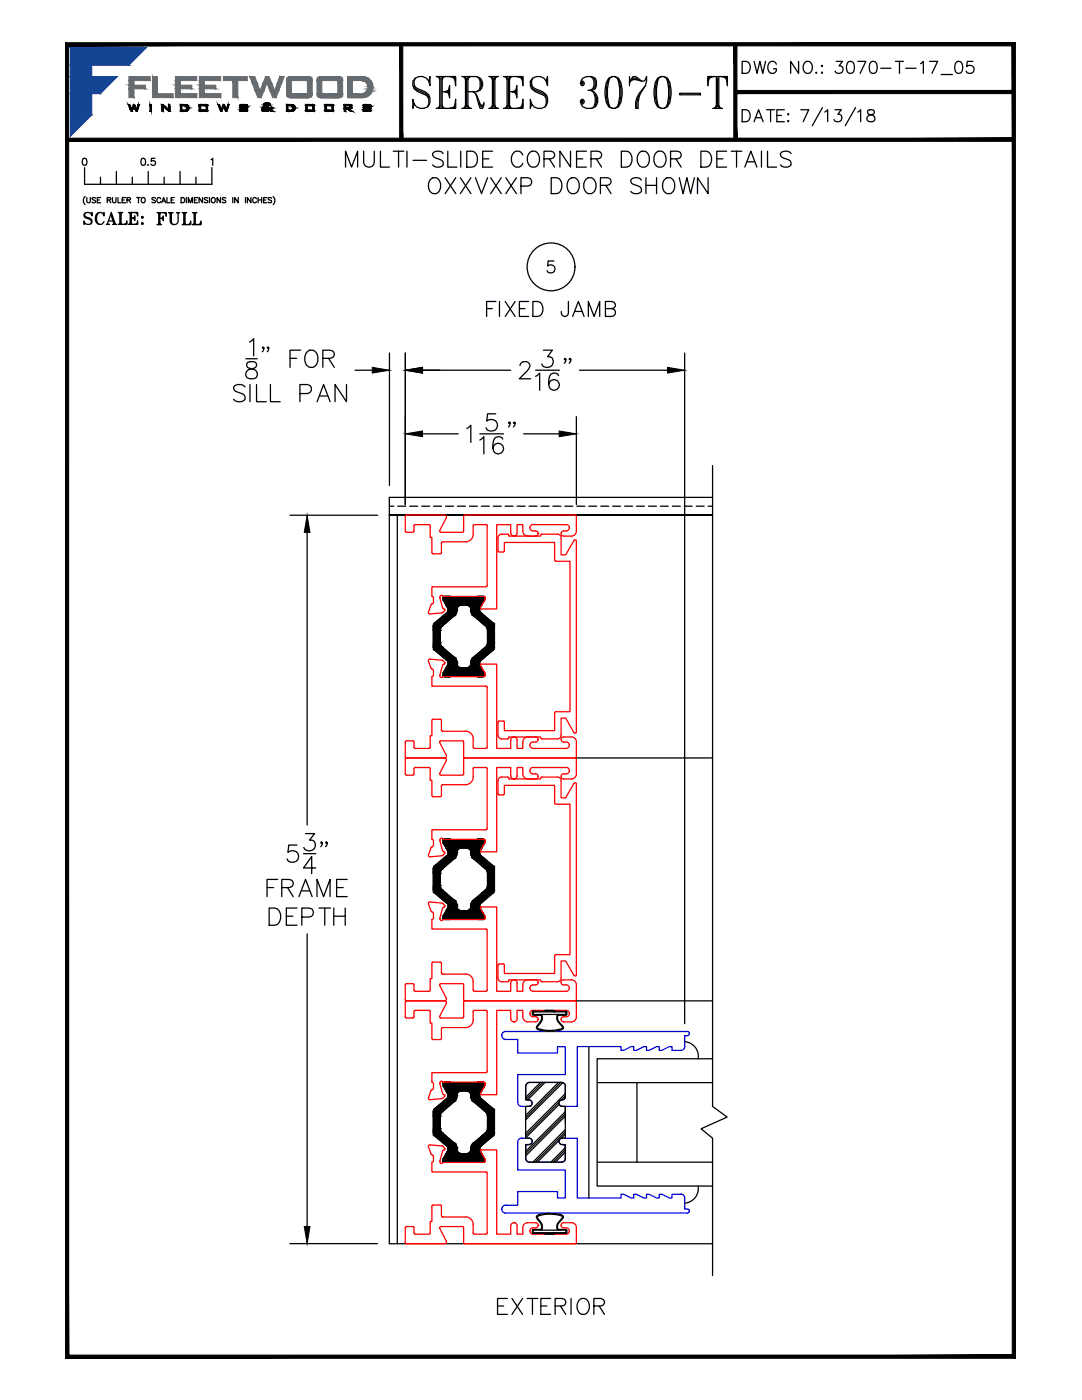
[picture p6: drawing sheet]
<svg xmlns="http://www.w3.org/2000/svg" width="216mm" height="279mm" viewBox="0 0 216 279" stroke-linecap="round" stroke-linejoin="round" font-family="sans-serif">
<defs><g id="words">
<text font-size="10.6" x="81.1" y="22.9">SERIES 3070-T</text>
<g font-size="6.6">
<text x="96" y="64.6">FIXED JAMB</text>
<text x="98.1" y="263.5">EXTERIOR</text>
</g>
<text font-size="6.2" x="165.5" y="16.2">3070-T-17_05</text>
<g font-size="5.7">
<text x="146.8" y="15.9">DWG NO.:</text>
<text x="30" y="46.2">FULL</text>
</g>
<g font-size="5.3">
<text x="146.8" y="25.4">DATE:</text>
<text x="15.5" y="45.9">SCALE:</text>
</g>
<text font-size="4.4" x="26.8" y="34.2">0.5</text>
</g></defs>
<!-- layer: SILL-PAN -->
<g fill="none" stroke="#000" stroke-width=".25">
<path d="M142.2 99.3h-64.5v148.9h64.5M77.7 101h.9M79.4 101h1.6M81.8 101h1.5M84.1 101h1.6M86.5 101h1.6M88.9 101h1.6M91.3 101h1.6M93.7 101h1.6M96 101h1.6M98.4 101h1.6M100.8 101h1.6"/>
<path d="M103.2 101h1.6M105.6 101h1.6M108 101h1.5M110.3 101h1.6M112.7 101h1.6M115.1 101h1.6M117.5 101h1.6M119.9 101h1.6M122.2 101h1.6M124.6 101h1.6M127 101h1.6M129.4 101h1.6"/>
<path d="M131.8 101h1.6M134.2 101h1.5M136.5 101h1.6M138.9 101h1.6M141.3 101h.9M142.2 102.8h-64.5h64.5h-62.9v145.4"/>
</g>
<!-- layer: 0 -->
<path d="M142.2 92.9v127.9l2.9 2.1-5.2 2.4 2.3 1.9v27.4M115 151.3h27.2M115 199.7h27.2M119.2 216.1h23M127.1 216.1v15.8M136.6 207.9a2.95 2.95 0 0 1 2.7 3.4M142.2 211.3h-23v25.4h23M119.2 231.9h23M139.3 236.7a2.95 2.95 0 0 1-2.7 3.4" fill="none" stroke="#000" stroke-width=".25"/>
<!-- layer: FRAME -->
<g fill="none" stroke="#f00" stroke-width=".25">
<path d="M81.1 102.8h7.6M81.1 102.8l-.2 .3v2.9l.1 .2h1.5l.2-1.5h2.9l.2 .1v2.4h.4v3.1M86.2 110.3l.2 .2h1.4l.3-.2M88.3 118.9l.2 .1h8a.51 .51 0 0 1 .3 .7M88.3 118.9l-.1-.1a.41 .41 0 0 0-.4 .6l.5 1.9M88.3 108.1l-.2 .3v1.9M88.7 102.8a.41 .41 0 0 1 .4 .6l-1.4 2.5 .2 .3h4.4M92.5 106l-.2 .2M92.8 102.8h22M92.8 102.8l-.3 .2v3M97 117.1h-10.8v1.9l.3 .2v1l-.5 .5-.5 1.6 .3 .2 2.4-.2M97 104.7h-2.3l-.3 .1a4.9 4.9 0 0 1-.3 2.7l-.7 .6h-.5h-4.6"/>
<path d="M97 104.7l.2 .3v11.8l-.2 .3M100.6 109.9v-1.6h10.1v3.6l.2 .1h2.8v30h-2.8l-.2 .3M101.5 106.9v.1h6.4v-.3l.2-.1h3.1a.74 .74 0 0 1 .8 .8M101.5 106.9l-.1-.3a2.49 2.49 0 0 0-1.8 .2l-.2 .6v2.6l1 .2 .3-.3M102.5 107h.1M102.5 107a.62 .62 0 0 1-.6-.7v-1.6h-2.8v16.8h-3.2v-.3l.9-1.5M103.2 106.4v-1.7h1.1v1.3a1.03 1.03 0 0 0 1 1h1.6M103.2 106.3a.65 .65 0 0 1-.7 .7M105.7 105.3h.1M107.4 106.5h.1M112 107.4v3.3h.9l1.6-2.8M113.6 105.3a.66 .66 0 0 1-.6 .7h-.5a.52 .52 0 0 0-.5 .5 .52 .52 0 0 0 .5 .5h1.5a1.03 1.03 0 0 0 1-1"/>
<path d="M113.6 105.3a.62 .62 0 0 0-.6-.6h-6.7a.62 .62 0 0 0-.6 .6 .62 .62 0 0 0 .7 .7h.5a.5 .5 0 0 1 .5 .5 .5 .5 0 0 1-.5 .5M113.6 105.3h.1M114.5 107.9l.3-.2 .2 .3M114.8 102.8l.2 .2M115 103.1v2.9M115 108v38.1M88.2 131.8l-2.4-.3-.3 .3 .5 1.6 .5 .4v.9l-.3 .3v1.9h10.8M88.2 131.7l.2 .1M88.3 135.1l8.2-.1 .3-.1v-.5l-.9-1.6v-.2l3.2-.1v16.9h2.8v-1.7a.62 .62 0 0 1 .6-.6M88.3 132.8l-.5 2a.33 .33 0 0 0 .1 .4 .33 .33 0 0 0 .4-.1M88.3 121.3l.4 .3v.3M88.4 131.8l.3 .4"/>
<path d="M88.4 122.2l-.2 .1M88.7 121.9l-.3 .3M88.7 132.2v.3l-.4 .3M97 136.9l.2 .3v11.9l-.2 .3M80.9 151.5v3.1l.2 .1h1.4l.1-.3v-1M81.1 147.8h1.2M81.1 151.3h7.6M81.1 147.8l-.2 .3v2.9l.2 .3M81.1 151.2l-.2 .3M82.9 153.2h2.7M82.9 153.2l-.3 .2M85.6 153.2l.3 .2"/>
<path d="M85.8 153.4v2.3h.4v3l.1 .3h1.5l.3-.1v-2.1l.1-.2h4.7a1.53 1.53 0 0 0 1.5-1.5v-1.7M86.2 143.8v3h-.4v2.4l-.2 .2-2.9-.1-.1-.2v-1.1l-.2-.2M86.4 143.5h1.4M86.4 143.5l-.2 .3M87.8 143.5l.3 .3M88 147.8h4.3M88 147.8l-.2 .1-.1 .3 1.4 2.5a.41 .41 0 0 1-.4 .6M88.1 143.8v1.9l.1 .2h4.7M88.7 151.2a.41 .41 0 0 1 .4 .6l-1.4 2.5 .2 .4h4.4M92.3 147.8l.2 .3M92.5 148.1v2.9l.3 .3-.3 .2M92.5 151.5v2.9"/>
<path d="M92.5 154.4l-.2 .3M92.8 151.3h22M92.9 145.9a1.5 1.5 0 0 1 1.5 1.6v1.6l.1 .2 2.5 .1M94.7 153.2h2.3M94.7 153.2l-.3 .2M97 153.2l.2 .2M97.2 153.4v11.9M99.6 143.9h.8M99.6 143.9l-.2 .2v2.6a.77 .77 0 0 0 .7 .8h1.2l.2-.3M100.1 155.1h1.2M100.1 155.1a.77 .77 0 0 0-.7 .7v2.7l1 .1 .3-.2M100.4 143.9l.3 .2"/>
<path d="M100.6 158.4v-1.7h10.1v3.7l.2 .1h2.8v30h-2.8l-.2 .1v3.7h-10.1v-1.7M101.3 155.1l.2 .2M102.5 147.1h.1M102.5 155.5h.1M102.5 147.1a.65 .65 0 0 1 .7 .6M102.5 155.5a.62 .62 0 0 1-.6-.7v-1.6h-2.8v16.8h-3.1l-.1-.3M103.2 147.7v1.7h1.1v-1.3a1 1 0 0 1 1-1h1.6a.52 .52 0 0 1 .5 .5 .52 .52 0 0 1-.5 .5h-.6M103.2 154.8a.65 .65 0 0 1-.7 .7M105.7 148.7h.1M105.7 153.8h.1M105.7 153.8a.62 .62 0 0 0 .7 .6h.5a.51 .51 0 0 1 .5 .5 .51 .51 0 0 1-.5 .6h-1.6a1.03 1.03 0 0 1-1-1.1v-1.2h-1.1v1.6M106.3 153.2h6.7"/>
<path d="M106.4 148.1a.65 .65 0 0 0-.7 .6 .65 .65 0 0 0 .6 .7l6.7-.1a.62 .62 0 0 0 .6-.6M106.4 153.2a.62 .62 0 0 0-.7 .6M107.4 147.6h.1M107.4 155h.1M108.1 155.1h3.1M108.1 155.1l-.2 .1v.3h-6.4v-.2M110.7 142.3v3.5h-10.1v-1.6M111.2 155.1a.77 .77 0 0 1 .8 .7M112 155.8v3.4h.9l1.6-2.9 .3-.1 .2 .3M112 146.7a.77 .77 0 0 1-.8 .8h-3.1l-.2-.2v-.2h-6.4v.1M113 148.1a.62 .62 0 0 1 .6 .6M113 153.2a.65 .65 0 0 1 .6 .6 .65 .65 0 0 1-.6 .6h-.5a.52 .52 0 0 0-.5 .5 .52 .52 0 0 0 .5 .6h1.5a1.03 1.03 0 0 0 1-1.1"/>
<path d="M113.6 148.7h.1M114.5 146.2l-1.6-2.9h-.9v3.4M115 148.1v2.9M115 151.5v2.9M115 156.5v38M115 146.1l-.2 .2-.3-.1M115 151l-.2 .3 .2 .2M115 148.1a1.03 1.03 0 0 0-1-1h-1.5a.51 .51 0 0 0-.5 .5 .51 .51 0 0 0 .5 .5h.5M85.8 180l-.3 .1v.3M86.2 167.5l.3 .3v.9M86.5 168.7l-.5 .5-.5 1.4v.3l.3 .1 2.4-.2M87.8 167.6v.2"/>
<path d="M87.8 167.8l.5 2M88.3 167.4l.2 .1M88.3 167.4l-.3-.1-.2 .3M88.3 169.8l.2 .2M88.4 170.7l-.2 .1M88.5 170h.2v.3M88.5 167.5h8M88.7 170.3l-.3 .4M96.5 167.5a.51 .51 0 0 1 .3 .7l-.9 1.5M97 165.6h-10.8v1.9M97.2 165.3l-.2 .3M81.1 199.7h7.6"/>
<path d="M81.1 199.7l-.2 .3v2.9l.1 .2h1.5l.2-1.4 2.9-.1 .2 .2v2.4h.4v3l.1 .2 1.5 .1 .3-.2v-2l.1-.2h4.7a1.53 1.53 0 0 0 1.5-1.6v-1.6l.1-.2 2.5-.1M85.5 180.4l.5 1.4 .5 .5v.9l-.3 .3v1.9h10.8M85.8 180l2.4 .2M87.7 196.7l1.3 2.5M87.8 183.3a.33 .33 0 0 0 .1 .3 .33 .33 0 0 0 .4 0M88.2 180.2l.2 .1M88.3 181.2l-.5 2M88.4 180.3l.3 .4M88.5 183.5h8l.3-.1v-.5l-.9-1.6v-.3h3.2v16.8h2.8v-1.6a.62 .62 0 0 1 .6-.7M88.5 183.5l-.2 .1M88.6 181l-.3 .2M88.7 199.7a.41 .41 0 0 1 .4 .6"/>
<path d="M88.7 180.7l.1 .2-.1 .1M89.1 199.2a.41 .41 0 0 1-.4 .5M92.3 196.3h-4.3l-.2 .1-.1 .3M92.3 196.3l.2 .3M92.5 196.6v2.9l.3 .2-.3 .3v2.9M92.8 199.7h22M97 197.8h-2.3l-.3-.1a4.5 4.5 0 0 0-.3-2.7l-.7-.5-.5-.1h-4.7l-.1-.3v-2l-.3-.1h-1.5l-.1 .3v3h-.4v2.4l-.2 .1h-2.7l-.3-.2-.1-1.3h-1.5l-.1 .3v2.9l.2 .2M97 185.4l.2 .3v11.9l-.2 .2M99.4 192.6l.1-.2h.9l.3 .2M99.4 192.6v2.6a.77 .77 0 0 0 .7 .7h1.2l.2-.2M101.5 195.7v-.1h6.4v.1M102.5 195.6h.1"/>
<path d="M102.5 195.5a.65 .65 0 0 1 .7 .7M103.2 196.2v1.6h1.1v-1.2a1 1 0 0 1 1-1l1.6-.1a.52 .52 0 0 1 .5 .6 .52 .52 0 0 1-.5 .5l-.5-.1a.65 .65 0 0 0-.7 .7 .65 .65 0 0 0 .6 .6h6.7a.62 .62 0 0 0 .6-.6M105.7 197.2h.1M107.4 196v.1M112 195.2a.77 .77 0 0 1-.8 .7h-3.1l-.2-.2M113.6 197.2h.1M115 196.6v2.9M115 200v2.9M115 194.5l-.2 .3-.3-.1-1.6-2.9h-.9v3.4M115 199.5l-.2 .2 .2 .3M115 196.6a1.03 1.03 0 0 0-1-1.1l-1.5 .1a.51 .51 0 0 0-.5 .5 .51 .51 0 0 0 .5 .5h.5a.59 .59 0 0 1 .6 .6M85.5 219.1v.3l.3 .1 2.4-.2"/>
<path d="M86.2 216l.3 .1v1.1l-.5 .4-.5 1.5M87.7 202.8l.1 .3 .2 .1h4.3M87.8 216.2l.5 2M87.8 216.1v.1M88.3 215.9l8.2 .1M88.3 215.9l-.3-.1-.2 .3M88.3 218.2l.3 .3M88.4 219.2l-.2 .1M88.7 218.5l.1 .1-.1 .2M88.7 218.8l-.3 .4M89 200.3l-1.3 2.5M92.5 202.9l-.2 .3"/>
<path d="M95.9 218.1v.3l.2 .1M96.5 216a.51 .51 0 0 1 .3 .6l-.9 1.6M97 214.1h-10.8v1.9M97 201.6l.2 .3v11.9l-.2 .3M102.5 203.9h.1M102.5 203.9a.62 .62 0 0 1-.6-.6v-1.7h-2.8v16.9h-3.1M103.2 203.3a.65 .65 0 0 1-.7 .6M105.7 202.3h.1M105.7 202.3a.59 .59 0 0 1 .6-.7h6.7a.62 .62 0 0 1 .6 .7M105.7 202.3a.62 .62 0 0 0 .7 .6h.5M106.9 202.9a.52 .52 0 0 1 .5 .5 .52 .52 0 0 1-.5 .5h-1.6a1.03 1.03 0 0 1-1-1v-1.3h-1.1v1.7M107.4 203.4h.1"/>
<path d="M112.5 202.9a.52 .52 0 0 0-.5 .5 .52 .52 0 0 0 .5 .5h1.5a1.03 1.03 0 0 0 1-1M113.6 202.3a.62 .62 0 0 1-.6 .6h-.5M113.6 202.3h.1M86.2 230.5l.3 .3M86.5 230.8v.9l-.3 .3v1.9h10.8M87.8 231.9l.2 .3 .3-.1M87.8 231.6v.3M88.2 228.7l-2.4-.2-.3 .1v.3l.5 1.4 .3 .2M88.2 228.7l.2 .1M88.3 229.7l-.5 1.9M88.4 228.8l.3 .3M88.5 229.5l-.2 .2"/>
<path d="M88.7 229.1v.3l-.2 .1M95.9 229.8l.9 1.6-.1 .5-8.4 .2M95.9 229.8l.1-.3h3.1v16.8h2.8v-1.6M97 233.9l.2 .2M97.2 234.1v12M82.6 246l.3 .3h2.7l.3-.3M82.6 246.1v-1.1l-.1-.2-1.6 .1v3.1M86.4 240.5h1.4M86.4 240.5l-.2 .2v3.1h-.4v2.3M87.8 240.5l.3 .1v2l.1 .2 4.7 .1M92.3 244.8h-4.4l-.2 .3 1.4 2.5a.41 .41 0 0 1-.4 .6h-7.6l-.2-.3M92.3 244.8l.2 .2"/>
<path d="M92.5 247.9l.3 .3M92.5 245v3M92.8 248.2h22M92.9 242.9a1.53 1.53 0 0 1 1.5 1.5v1.7M94.4 246l.3 .3h2.3M97.2 246l-.2 .3M102.5 244h.1M102.5 244a.65 .65 0 0 1 .7 .6M102.5 244a.62 .62 0 0 0-.6 .6M105.3 244h1.6a.51 .51 0 0 1 .5 .5 .51 .51 0 0 1-.5 .5 .86 .86 0 0 0-1.1 .4 .64 .64 0 0 0 .5 .9h6.7a.62 .62 0 0 0 .6-.6M105.3 244a1.03 1.03 0 0 0-1 1v1.3h-1.1v-1.6M105.7 245.7h.1"/>
<path d="M107.4 244.5h.1M112.5 244h1.5M112.5 244a.52 .52 0 0 0-.5 .5 .52 .52 0 0 0 .5 .5 .87 .87 0 0 1 1.1 .4v.3M113.6 245.7h.1M114 244a1.03 1.03 0 0 1 1 1M115 245v3M115 247.9l-.2 .3"/>
</g>
<g fill="#000" stroke="#000" stroke-width=".2">
<path d="M86.5 173.4h1.8zM86.5 221.8h1.8z"/>
<path d="M88.7 119h1.2zM88.7 119h1.2z"/>
<path d="M88.7 119h1.2zM88.7 119h1.2z"/>
<path d="M88.7 119l1.2 .1zM88.6 119.1h1.3z"/>
<path d="M88.6 119.1h1.3zM88.6 119.1h1.3z"/>
<path d="M88.6 119.1h1.3zM88.6 119.1h1.3z"/>
<path d="M88.6 119.1h1.4zM88.6 119.1h1.4z"/>
<path d="M88.6 119.1h1.4zM88.5 119.1h1.5z"/>
<path d="M88.5 119.1h1.5zM88.5 119.1h1.5z"/>
<path d="M88.5 119.1h1.5zM88.5 119.1h1.5z"/>
<path d="M95.3 119h1.1zM95.3 119h1.1z"/>
<path d="M95.3 119h1.2zM95.3 119h1.2z"/>
<path d="M95.3 119l1.2 .1zM95.2 119.1h1.3z"/>
<path d="M95.2 119.1h1.3zM95.2 119.1h1.3z"/>
<path d="M95.2 119.1h1.3zM95.2 119.1h1.3z"/>
<path d="M95.2 119.1h1.4zM95.2 119.1h1.4z"/>
<path d="M95.2 119.1h1.4zM95.1 119.1h1.5z"/>
<path d="M95.1 119.1h1.5zM95.1 119.1h1.5z"/>
<path d="M95.1 119.1h1.5zM95.1 119.1h1.5z"/>
<path d="M88.5 119.1l8.2 .1zM88.5 119.1l8.2 .1zM88.5 119.2h8.2zM88.5 119.2h8.2z"/>
<path d="M88.5 119.2h8.2zM88.5 119.2h8.2zM88.4 119.2h8.3zM88.4 119.2h8.3z"/>
<path d="M88.5 119.8l7.6 1 .6-1zM88.5 119.8l7.6 1h-7.1z"/>
<path d="M88.4 119.2l8.3 .1zM88.4 119.2l8.3 .1zM88.4 119.3h8.3zM88.4 119.3h8.3z"/>
<path d="M88.4 119.8h8.3zM88.4 119.8h8.3z"/>
<path d="M88.4 119.3h8.3zM88.4 119.3h8.3zM88.4 119.3h8.3zM88.4 119.3h8.3z"/>
<path d="M88.4 119.3l8.3 .4v-.4zM88.4 119.3l8.3 .4h-8.3z"/>
<path d="M88.4 119.7l8.3 .1zM88.4 119.7l8.3 .1z"/>
<path d="M88.4 119.8h8.3zM88.4 119.8h8.3z"/>
<path d="M86.5 125.6l1.4 .2v-.2zM86.5 125.6l1.4 .2h-1.4z"/>
<path d="M86.5 125.8l1.4 2.5v-2.5zM86.5 125.8l1.4 2.5h-1.4z"/>
<path d="M86.5 128.3l1.4 .2v-.2zM86.5 128.3l1.4 .2h-1.4z"/>
<path d="M86.5 128.5l1.4 .2v-.2zM86.5 128.5l1.4 .2h-1.4z"/>
<path d="M86.5 125.4l1.4 .2v-.2zM86.5 125.4l1.4 .2h-1.4z"/>
<path d="M86.5 128.7l1.5 .2-.1-.2zM86.5 128.7l1.5 .2h-1.5z"/>
<path d="M86.5 125.2l1.4 .2 .1-.2zM86.5 125.2l1.4 .2h-1.4z"/>
<path d="M86.5 128.9l1.6 .1-.1-.1zM86.5 128.9l1.6 .1h-1.6z"/>
<path d="M86.5 125l1.5 .2 .1-.2zM86.5 125l1.5 .2h-1.5z"/>
<path d="M86.5 129l1.8 .2-.2-.2zM86.5 129l1.8 .2h-1.8z"/>
<path d="M86.5 124.9h1.8zM86.5 124.9h1.8z"/>
<path d="M86.5 124.9l1.6 .1 .2-.1zM86.5 124.9l1.6 .1h-1.6z"/>
<path d="M86.5 129.2h1.8zM86.5 129.2h1.8z"/>
<path d="M86.5 129.2l1.9 .1-.1-.1zM86.5 129.2l1.9 .1h-1.9z"/>
<path d="M86.5 124.8l1.8 .1 .1-.1zM86.5 124.8l1.8 .1h-1.8z"/>
<path d="M86.5 129.3l2.1 .1-.2-.1zM86.5 129.3l2.1 .1h-2.1z"/>
<path d="M86.5 124.6l1.9 .2 .2-.2zM86.5 124.6l1.9 .2h-1.9z"/>
<path d="M86.5 129.4l2.2 .2-.1-.2zM86.5 129.4l2.2 .2h-2.1z"/>
<path d="M86.6 124.5l2 .1 .1-.1zM86.6 124.5l2 .1h-2.1z"/>
<path d="M86.6 129.6l2.3 .1-.2-.1zM86.6 129.6l2.3 .1h-2.3z"/>
<path d="M86.6 124.4l2.1 .1 .2-.1zM86.6 124.4l2.1 .1h-2.1z"/>
<path d="M86.6 129.7l2.4 .1-.1-.1zM86.6 129.7l2.4 .1h-2.3z"/>
<path d="M86.7 124.3h2.3zM86.7 124.3l2.2 .1h-2.3z"/>
<path d="M86.7 129.8l4 1.4-1.7-1.4zM86.7 129.8l4 1.4h-2.2z"/>
<path d="M88.7 135h1.2zM88.7 135h1.2z"/>
<path d="M88.7 135h1.2zM88.7 135h1.1z"/>
<path d="M88.6 135h1.3zM88.6 135h1.3z"/>
<path d="M88.6 135h1.3zM88.6 135h1.3z"/>
<path d="M88.6 135h1.3zM88.6 135h1.3z"/>
<path d="M88.6 135h1.4zM88.6 135h1.3z"/>
<path d="M88.5 135h1.5zM88.5 135h1.5z"/>
<path d="M88.5 135h1.5zM88.5 135h1.5z"/>
<path d="M88.5 134.9h1.5zM88.5 134.9l1.5 .1z"/>
<path d="M88.5 122.8l.5 1.5 1.7-1.5zM86.7 124.3l1.8-1.5 .5 1.5z"/>
<path d="M88.5 131.2l2.4 .2-.2-.2zM88.5 131.2l2.4 .2h-2.2z"/>
<path d="M88.7 122.7l2 .1 .2-.1zM88.5 122.8l.2-.1 2 .1z"/>
<path d="M88.7 131.4l2.3 .1-.1-.1zM88.7 131.4l2.3 .1h-2.1z"/>
<path d="M88.9 122.5l2 .2 .1-.2zM88.7 122.7l.2-.2 2 .2z"/>
<path d="M88.9 131.5l2.2 .2-.1-.2zM88.9 131.5l2.2 .2h-2z"/>
<path d="M89.1 122.3h2zM89.1 122.3h2z"/>
<path d="M89.1 122.3l1.9 .2 .1-.2zM88.9 122.5l.2-.2 1.9 .2z"/>
<path d="M89.1 131.7l2 .1zM89.1 131.7l2 .1z"/>
<path d="M89.1 131.8l2 .1v-.1zM89.1 131.8l2 .1h-1.9z"/>
<path d="M89.3 122.1h1.8zM89.3 122.1h1.8z"/>
<path d="M89.3 122.1l1.8 .1zM89.3 122.1l1.8 .1z"/>
<path d="M89.2 122.2l1.9 .1v-.1zM89.2 122.2l1.9 .1h-2z"/>
<path d="M89.2 131.9h1.9zM89.2 131.9h1.9z"/>
<path d="M89.3 131.9l1.8 .1zM89.3 131.9l1.8 .1z"/>
<path d="M89.3 132l1.9 .1-.1-.1zM89.3 132l1.9 .1h-1.8z"/>
<path d="M89.4 121.7h1.8zM89.4 121.7h1.8z"/>
<path d="M89.4 121.7l1.8 .1v-.1zM89.4 121.7l1.8 .1h-1.8z"/>
<path d="M89.4 121.8l1.8 .1v-.1zM89.4 121.8l1.8 .1h-1.8z"/>
<path d="M89.4 121.9l1.8 .1zM89.4 121.9l1.8 .1z"/>
<path d="M89.4 122l1.7 .1 .1-.1zM89.4 122l1.7 .1h-1.8z"/>
<path d="M89.4 132.1h1.8zM89.4 132.1h1.8z"/>
<path d="M89.4 132.1l1.8 .1v-.1zM89.4 132.1l1.8 .1h-1.8z"/>
<path d="M89.4 132.2l1.8 .2v-.2zM89.4 132.2l1.8 .2h-1.8z"/>
<path d="M89.4 132.4h1.8zM89.4 132.4h1.8z"/>
<path d="M89.4 132.4l1.8 .1v-.1zM89.4 132.4l1.8 .1h-1.8z"/>
<path d="M89.4 121.5l1.8 .1zM89.4 121.5l1.8 .1z"/>
<path d="M89.4 121.6h1.8zM89.4 121.6l1.8 .1z"/>
<path d="M89.4 132.5l1.8 .1zM89.4 132.5l1.8 .1z"/>
<path d="M89.4 132.6h1.8zM89.4 132.6h1.8z"/>
<path d="M89.4 121.4h1.8zM89.4 121.4l1.8 .1z"/>
<path d="M89.4 132.6l1.8 .1v-.1zM89.4 132.6l1.8 .1h-1.9z"/>
<path d="M89.3 121.3h1.9zM89.3 121.3h1.9z"/>
<path d="M89.3 121.3l1.9 .1v-.1zM89.3 121.3l1.9 .1h-1.8z"/>
<path d="M89.3 132.7l1.9 .1zM89.3 132.7l1.9 .1z"/>
<path d="M89.3 132.8l2 .1-.1-.1zM89.3 132.8l2 .1h-2.1z"/>
<path d="M89.2 121.2l2 .1 .1-.1zM89.2 121.2l2 .1h-1.9z"/>
<path d="M89.2 132.9l2.2 .1-.1-.1zM89.2 132.9l2.2 .1h-2.2z"/>
<path d="M89.2 121l2.1 .2 .1-.2zM89.2 121l2.1 .2h-2.1z"/>
<path d="M89.2 133l2.4 .1-.2-.1zM89.2 133l2.4 .1h-2.5z"/>
<path d="M89.1 120.9l2.3 .1 .2-.1zM89.1 120.9l2.3 .1h-2.2z"/>
<path d="M89.1 133.1l2.6 .1zM89.1 133.1l2.6 .1h-2.7z"/>
<path d="M89 120.9h2.7zM89 120.9h2.6z"/>
<path d="M89 133.2l2.9 .1zM89 133.2l2.9 .1z"/>
<path d="M89 120.8h2.9zM89 120.8l2.7 .1z"/>
<path d="M89 133.3h3.1zM89 133.3h3.1z"/>
<path d="M89 120.8h3.1zM89 120.8h2.9z"/>
<path d="M94 121.7h1.7zM94 121.7h1.7z"/>
<path d="M94 121.7l1.7 .1v-.1zM94 121.7l1.7 .1h-1.7z"/>
<path d="M94 132.4h1.7zM94 132.4h1.7z"/>
<path d="M94 132.4l1.7 .1v-.1zM94 132.4l1.7 .1h-1.7z"/>
<path d="M94 121.6h1.7zM94 121.6l1.7 .1z"/>
<path d="M94 121.8l1.7 .1v-.1zM94 121.8l1.7 .1h-1.7z"/>
<path d="M94 132.2l1.7 .2v-.2zM94 132.2l1.7 .2h-1.7z"/>
<path d="M94 132.5l1.7 .1zM94 132.5l1.7 .1z"/>
<path d="M93.9 121.4l1.8 .1zM93.9 121.4l1.8 .1z"/>
<path d="M93.9 121.5h1.8zM93.9 121.5l1.8 .1z"/>
<path d="M94 121.9l1.7 .1zM94 121.9l1.7 .1z"/>
<path d="M94 122l1.8 .1-.1-.1zM94 122l1.8 .1h-1.8z"/>
<path d="M94 132.1h1.7zM94 132.1h1.7z"/>
<path d="M94 132.1l1.7 .1v-.1zM94 132.1l1.7 .1h-1.7z"/>
<path d="M93.9 132.6h1.8zM93.9 132.6h1.8z"/>
<path d="M93.9 132.6l1.9 .1-.1-.1zM93.9 132.6l1.9 .1h-1.9z"/>
<path d="M93.9 121.3h1.9zM93.9 121.3h1.9z"/>
<path d="M93.9 121.3l1.8 .1 .1-.1zM93.9 121.3l1.8 .1h-1.8z"/>
<path d="M94 122.1h1.8zM94 122.1h1.8z"/>
<path d="M94 132l1.7 .1 .1-.1zM94 132l1.7 .1h-1.7z"/>
<path d="M93.9 132.7l1.9 .1zM93.9 132.7l1.9 .1z"/>
<path d="M93.9 132.8l2 .1-.1-.1zM93.9 132.8l2 .1h-2.1z"/>
<path d="M94 122.1l1.9 .1zM94 122.1l1.9 .1z"/>
<path d="M94 131.9h1.8zM94 131.9l1.8 .1z"/>
<path d="M93.8 121.2l2 .1 .1-.1zM93.8 121.2l2 .1h-1.9z"/>
<path d="M94 122.2l2 .1-.1-.1zM94 122.2l2 .1h-2z"/>
<path d="M94 131.9h1.9zM94 131.9h1.8z"/>
<path d="M93.8 132.9l2.2 .1-.1-.1zM93.8 132.9l2.2 .1h-2.3z"/>
<path d="M93.7 121l2.2 .2 .1-.2zM93.7 121l2.2 .2h-2.1z"/>
<path d="M94 122.3h2zM94 122.3h2z"/>
<path d="M94 131.8l1.9 .1 .1-.1zM94 131.8l1.9 .1h-1.9z"/>
<path d="M93.7 133l2.3 .1v-.1zM93.6 133.1l.1-.1 2.3 .1z"/>
<path d="M93.6 120.9l2.4 .1v-.1zM93.6 120.9l2.4 .1h-2.3z"/>
<path d="M94.1 122.3l2.2 .2-.3-.2zM94.1 122.3l2.2 .2h-2.2z"/>
<path d="M94.1 131.7h1.9zM94.1 131.7l1.9 .1z"/>
<path d="M93.6 133.1l2.5 .1zM93.4 133.2h2.7z"/>
<path d="M93.4 120.9h2.7zM93.4 120.9h2.6z"/>
<path d="M93.4 133.2l2.7 .1zM93.2 133.3h2.9z"/>
<path d="M93.2 120.8h2.9zM93.2 120.8l2.9 .1z"/>
<path d="M93.2 133.3h2.9zM93.1 133.3h3z"/>
<path d="M93.1 120.8h3zM93.1 120.8h3z"/>
<path d="M89 133.3l7.7 .9-.6-.9zM89 133.3l7.7 .9h-8.2z"/>
<path d="M94.1 122.5l2.4 .2-.2-.2zM94.1 122.5l2.4 .2h-2.3z"/>
<path d="M94.1 131.5l1.9 .2 .3-.2zM94.1 131.5l1.9 .2h-1.9z"/>
<path d="M95.3 135h1.1zM95.3 135h1.2z"/>
<path d="M95.3 135h1.1zM95.3 135h1.1z"/>
<path d="M94.2 122.7l2.5 .1-.2-.1zM94.2 122.7l2.5 .1h-2.3z"/>
<path d="M94.2 131.4l2.1 .1 .2-.1zM94.2 131.4l2.1 .1h-2.2z"/>
<path d="M95.2 135h1.3zM95.2 135h1.3z"/>
<path d="M95.2 135h1.3zM95.2 135h1.3z"/>
<path d="M95.2 135h1.3zM95.2 135h1.3z"/>
<path d="M95.2 135h1.4zM95.2 135h1.3z"/>
<path d="M95.1 135h1.5zM95.1 135h1.5z"/>
<path d="M95.1 134.9l1.5 .1zM95.1 134.9l1.5 .1z"/>
<path d="M95.1 135h1.5zM95.1 135h1.5z"/>
<path d="M94.4 122.8l4 1.5-1.7-1.5zM94.4 122.8l4 1.5h-2.3z"/>
<path d="M94.4 131.2l2.1 .2 .2-.2zM94.4 131.2l2.1 .2h-2.3z"/>
<path d="M88.5 134.2l8.2 .1zM88.5 134.2l8.2 .1z"/>
<path d="M88.5 134.9h8.2zM88.5 134.9h8.1z"/>
<path d="M88.4 134.3h8.3zM88.4 134.3h8.3z"/>
<path d="M88.4 134.8h8.3zM88.4 134.8l8.3 .1zM88.5 134.9h8.2zM88.5 134.9h8.2z"/>
<path d="M88.4 134.3l8.3 .1zM88.4 134.3l8.3 .1z"/>
<path d="M88.4 134.4l8.3 .3v-.3zM88.4 134.4l8.3 .3h-8.3zM88.4 134.7h8.3zM88.4 134.7h8.3z"/>
<path d="M88.4 134.7l8.3 .1zM88.4 134.7l8.3 .1zM88.4 134.8h8.3zM88.4 134.8h8.3z"/>
<path d="M88.4 134.8h8.3zM88.4 134.8h8.3zM88.4 134.8h8.3zM88.4 134.8h8.3z"/>
<path d="M96.1 124.3l2.4 .1-.1-.1zM96.1 124.3l2.4 .1h-2.2z"/>
<path d="M96.1 129.8l.6 1.4 1.7-1.4zM94.4 131.2l1.7-1.4 .6 1.4z"/>
<path d="M96.3 124.4l2.3 .1-.1-.1zM96.3 124.4l2.3 .1h-2.2z"/>
<path d="M96.3 129.7l2.1 .1 .1-.1zM96.3 129.7l2.1 .1h-2.3z"/>
<path d="M96.4 124.5l2.2 .1v-.1zM96.4 124.5l2.2 .1z"/>
<path d="M96.4 129.6l2.1 .1 .1-.1zM96.3 129.7l.1-.1 2.1 .1z"/>
<path d="M96.5 124.6l2.1 .2v-.2zM96.5 124.6l2.1 .2h-1.9z"/>
<path d="M96.5 129.4l2.1 .2v-.2zM96.4 129.6l.1-.2 2.1 .2z"/>
<path d="M96.7 124.8l2 .1-.1-.1zM96.7 124.8l2 .1z"/>
<path d="M96.7 129.3l1.9 .1v-.1zM96.5 129.4l.2-.1 1.9 .1z"/>
<path d="M96.8 124.9h1.9zM96.8 124.9h1.9z"/>
<path d="M96.8 124.9l1.9 .1v-.1zM96.8 124.9l1.9 .1h-1.7z"/>
<path d="M97 125l1.7 .2v-.2zM97 125l1.7 .2h-1.6z"/>
<path d="M97.1 125.2l1.6 .2v-.2zM97.1 125.2l1.6 .2h-1.5z"/>
<path d="M97.2 125.4l1.5 .2v-.2zM97.2 125.4l1.5 .2h-1.5z"/>
<path d="M97.2 125.6l1.5 .2v-.2zM97.2 125.6l1.5 .2h-1.4z"/>
<path d="M97.3 125.8l1.4 2.5v-2.5zM97.3 125.8l1.4 2.5h-1.4z"/>
<path d="M97.3 128.3l1.4 .2v-.2zM97.3 128.3l1.4 .2h-1.5z"/>
<path d="M97.2 128.5l1.5 .2v-.2zM97.2 128.5l1.5 .2h-1.5z"/>
<path d="M97.2 128.7l1.5 .2v-.2zM97.2 128.7l1.5 .2h-1.6z"/>
<path d="M97.1 128.9l1.6 .1v-.1zM97.1 128.9l1.6 .1h-1.7z"/>
<path d="M97 129l1.7 .2v-.2zM97 129l1.7 .2h-1.9z"/>
<path d="M96.8 129.2h1.9zM96.8 129.2h1.9z"/>
<path d="M96.8 129.2l1.8 .1 .1-.1zM96.7 129.3l.1-.1 1.8 .1z"/>
<path d="M86.5 174.1l1.4 .2v-.2zM86.5 174.1l1.4 .2h-1.4z"/>
<path d="M86.5 174.3l1.4 2.4v-2.4zM86.5 174.3l1.4 2.4h-1.4z"/>
<path d="M86.5 176.7l1.4 .2v-.2zM86.5 176.7l1.4 .2h-1.4z"/>
<path d="M86.5 176.9l1.4 .2v-.2zM86.5 176.9l1.4 .2h-1.4z"/>
<path d="M86.5 173.9l1.4 .2v-.2zM86.5 173.9l1.4 .2h-1.4z"/>
<path d="M86.5 177.1l1.5 .2-.1-.2zM86.5 177.1l1.5 .2h-1.5z"/>
<path d="M86.5 173.7l1.4 .2 .1-.2zM86.5 173.7l1.4 .2h-1.4z"/>
<path d="M86.5 177.3l1.6 .2-.1-.2zM86.5 177.3l1.6 .2h-1.6z"/>
<path d="M86.5 173.5l1.5 .2 .1-.2zM86.5 173.5l1.5 .2h-1.5z"/>
<path d="M86.5 177.5l1.8 .1-.2-.1zM86.5 177.5l1.8 .1h-1.8z"/>
<path d="M86.5 173.4l1.6 .1 .2-.1zM86.5 173.4l1.6 .1h-1.6z"/>
<path d="M86.5 177.6h1.8zM86.5 177.6h1.8z"/>
<path d="M86.5 177.6l1.9 .2-.1-.2zM86.5 177.6l1.9 .2h-1.9z"/>
<path d="M86.5 173.2l1.8 .2 .1-.2zM86.5 173.2l1.8 .2h-1.8zM86.5 173.4h1.8z"/>
<path d="M86.5 177.8l2.1 .1-.2-.1zM86.5 177.8l2.1 .1h-2.1z"/>
<path d="M86.5 173.1l1.9 .1 .2-.1zM86.5 173.1l1.9 .1h-1.9z"/>
<path d="M86.5 177.9l2.2 .1-.1-.1zM86.5 177.9l2.2 .1h-2.1z"/>
<path d="M86.6 173l2 .1 .1-.1zM86.6 173l2 .1h-2.1z"/>
<path d="M86.6 178l2.3 .1-.2-.1zM86.6 178l2.3 .1h-2.3z"/>
<path d="M86.6 172.9l2.1 .1 .2-.1zM86.6 172.9l2.1 .1h-2.1z"/>
<path d="M86.6 178.1l2.4 .1-.1-.1zM86.6 178.1l2.4 .1h-2.3z"/>
<path d="M86.7 172.8l2.2 .1 .1-.1zM86.7 172.8l2.2 .1h-2.3z"/>
<path d="M86.7 178.2l4 1.5-1.7-1.5zM86.7 178.2l4 1.5h-2.2z"/>
<path d="M88.7 167.5h1.2zM88.7 167.5h1.2z"/>
<path d="M88.7 167.5h1.2zM88.7 167.5h1.2z"/>
<path d="M88.7 167.5h1.2zM88.6 167.5h1.3z"/>
<path d="M88.6 167.5h1.3zM88.6 167.5h1.3z"/>
<path d="M88.6 167.5h1.3zM88.6 167.5h1.3z"/>
<path d="M88.6 167.5h1.4zM88.6 167.5h1.4z"/>
<path d="M88.6 167.5l1.4 .1zM88.6 167.5l1.4 .1z"/>
<path d="M88.5 167.6h1.5zM88.5 167.6h1.5z"/>
<path d="M88.5 167.6h1.5zM88.5 167.6h1.5z"/>
<path d="M88.5 171.3l.5 1.5 1.7-1.5zM86.7 172.8l1.8-1.5 .5 1.5z"/>
<path d="M88.5 179.7l2.4 .1-.2-.1zM88.5 179.7l2.4 .1h-2.2z"/>
<path d="M88.7 171.2l2 .1 .2-.1zM88.5 171.3l.2-.1 2 .1z"/>
<path d="M88.7 179.8l2.3 .2-.1-.2zM88.7 179.8l2.3 .2h-2.1z"/>
<path d="M88.9 171l2 .2 .1-.2zM88.7 171.2l.2-.2 2 .2z"/>
<path d="M89.1 170.8h2zM89.1 170.8h2z"/>
<path d="M89.1 170.8l1.9 .2 .1-.2zM88.9 171l.2-.2 1.9 .2z"/>
<path d="M89.3 170.6h1.8zM89.3 170.6h1.8z"/>
<path d="M89.3 170.6l1.8 .1zM89.2 170.7h1.9z"/>
<path d="M89.2 170.7l1.9 .1v-.1zM89.2 170.7l1.9 .1h-2z"/>
<path d="M89.4 170.2h1.8zM89.4 170.2h1.8z"/>
<path d="M89.4 170.2l1.8 .1v-.1zM89.4 170.2l1.8 .1h-1.8z"/>
<path d="M89.4 170.3l1.8 .1v-.1zM89.4 170.3l1.8 .1h-1.8z"/>
<path d="M89.4 170.4h1.8zM89.4 170.4h1.8z"/>
<path d="M89.4 170.4l1.7 .2 .1-.2zM89.4 170.4l1.7 .2h-1.8z"/>
<path d="M89.4 170h1.8zM89.4 170h1.8z"/>
<path d="M89.4 170l1.8 .2v-.2zM89.4 170l1.8 .2h-1.8z"/>
<path d="M89.4 169.9h1.8zM89.4 169.9l1.8 .1z"/>
<path d="M89.3 169.8h1.9zM89.3 169.8h1.9z"/>
<path d="M89.3 169.8l1.9 .1v-.1zM89.3 169.8l1.9 .1h-1.8z"/>
<path d="M89.2 169.6l2 .2 .1-.2zM89.2 169.6l2 .2h-1.9z"/>
<path d="M89.2 169.5l2.1 .1 .1-.1zM89.2 169.5l2.1 .1h-2.1z"/>
<path d="M89.1 169.4l2.3 .1 .2-.1zM89.1 169.4l2.3 .1h-2.2z"/>
<path d="M89 169.3h2.7zM89 169.3l2.6 .1z"/>
<path d="M89 169.3h2.9zM89 169.3h3.1z"/>
<path d="M89 169.3h2.9zM89 169.3h2.7z"/>
<path d="M94 170.2h1.7zM94 170.2h1.7z"/>
<path d="M94 170.2l1.7 .1v-.1zM94 170.2l1.7 .1h-1.7z"/>
<path d="M94 170l1.7 .2v-.2zM94 170l1.7 .2h-1.7z"/>
<path d="M94 170.3l1.7 .1v-.1zM94 170.3l1.7 .1h-1.7z"/>
<path d="M93.9 169.9l1.8 .1zM93.9 169.9l1.8 .1z"/>
<path d="M93.9 170h1.8zM93.9 170h1.8z"/>
<path d="M94 170.4h1.7zM94 170.4h1.7z"/>
<path d="M94 170.4l1.8 .2-.1-.2zM94 170.4l1.8 .2h-1.8z"/>
<path d="M93.9 169.8h1.9zM93.9 169.8h1.9z"/>
<path d="M93.9 169.8l1.8 .1 .1-.1zM93.9 169.8l1.8 .1h-1.8z"/>
<path d="M94 170.6h1.8zM94 170.6h1.8z"/>
<path d="M94 170.6l1.9 .1zM94 170.6l1.9 .1z"/>
<path d="M93.8 169.6l2 .2 .1-.2zM93.8 169.6l2 .2h-1.9z"/>
<path d="M94 170.7l2 .1-.1-.1zM94 170.7l2 .1h-2z"/>
<path d="M93.7 169.5l2.2 .1 .1-.1zM93.7 169.5l2.2 .1h-2.1z"/>
<path d="M94 170.8h2zM94 170.8h2z"/>
<path d="M93.6 169.4l2.4 .1v-.1zM93.6 169.4l2.4 .1z"/>
<path d="M94.1 170.8l2.2 .2-.3-.2zM94.1 170.8l2.2 .2h-2.2z"/>
<path d="M93.4 169.3h2.7zM93.4 169.3l2.6 .1z"/>
<path d="M93.2 169.3h2.9zM93.2 169.3h2.9z"/>
<path d="M93.1 169.3h3zM93.1 169.3h3z"/>
<path d="M94.1 171l2.4 .2-.2-.2zM94.1 171l2.4 .2h-2.3z"/>
<path d="M95.3 167.5h1.1zM95.3 167.5h1.1z"/>
<path d="M95.3 167.5h1.2zM95.3 167.5h1.2z"/>
<path d="M95.3 167.5h1.2zM95.2 167.5h1.3z"/>
<path d="M94.2 171.2l2.5 .1-.2-.1zM94.2 171.2l2.5 .1h-2.3z"/>
<path d="M94.2 179.8l2.1 .2 .2-.2zM94.2 179.8l2.1 .2h-2.2z"/>
<path d="M95.2 167.5h1.3zM95.2 167.5h1.3z"/>
<path d="M95.2 167.5h1.3zM95.2 167.5h1.3z"/>
<path d="M95.2 167.5h1.4zM95.2 167.5h1.4z"/>
<path d="M95.2 167.5l1.4 .1zM95.2 167.5l1.4 .1z"/>
<path d="M95.1 167.6h1.5zM95.1 167.6h1.5z"/>
<path d="M95.1 167.6h1.5zM95.1 167.6h1.5z"/>
<path d="M88.5 167.6h8.2zM88.5 167.6h8.2zM88.5 167.6h8.2zM88.5 167.6h8.2z"/>
<path d="M88.5 167.6l8.2 .1zM88.5 167.6l8.2 .1zM88.4 167.7h8.3zM88.4 167.7h8.3z"/>
<path d="M88.5 168.3l7.6 1 .6-1zM88.5 168.3l7.6 1h-7.1z"/>
<path d="M94.4 171.3l4 1.5-1.7-1.5zM94.4 171.3l4 1.5h-2.3z"/>
<path d="M94.4 179.7l2.1 .1 .2-.1zM94.4 179.7l2.1 .1h-2.3z"/>
<path d="M88.4 167.7h8.3zM88.4 167.7h8.3zM88.4 167.7h8.3zM88.4 167.7h8.3z"/>
<path d="M88.4 168.3h8.3zM88.4 168.3h8.3z"/>
<path d="M88.4 167.7l8.3 .1zM88.4 167.7l8.3 .1zM88.4 167.8h8.3zM88.4 167.8h8.3z"/>
<path d="M88.4 167.8l8.3 .4v-.4zM88.4 167.8l8.3 .4h-8.3z"/>
<path d="M88.4 168.2h8.3zM88.4 168.2h8.3z"/>
<path d="M88.4 168.2h8.3zM88.4 168.2l8.3 .1z"/>
<path d="M96.1 172.8l2.4 .1-.1-.1zM96.1 172.8l2.4 .1h-2.2z"/>
<path d="M96.1 178.2l.6 1.5 1.7-1.5zM94.4 179.7l1.7-1.5 .6 1.5z"/>
<path d="M96.3 172.9l2.3 .1-.1-.1zM96.3 172.9l2.3 .1h-2.2z"/>
<path d="M96.3 178.1l2.1 .1 .1-.1zM96.3 178.1l2.1 .1h-2.3z"/>
<path d="M96.4 173l2.2 .1v-.1zM96.4 173l2.2 .1h-2.1z"/>
<path d="M96.4 178l2.1 .1 .1-.1zM96.3 178.1l.1-.1 2.1 .1z"/>
<path d="M96.5 173.1l2.1 .1v-.1zM96.5 173.1l2.1 .1h-1.9z"/>
<path d="M96.5 177.9l2.1 .1v-.1zM96.4 178l.1-.1 2.1 .1z"/>
<path d="M96.7 173.2l2 .2-.1-.2zM96.7 173.2l2 .2h-1.9z"/>
<path d="M96.7 177.8l1.9 .1v-.1zM96.5 177.9l.2-.1 1.9 .1z"/>
<path d="M96.8 173.4h1.9zM96.8 173.4h1.9z"/>
<path d="M96.8 173.4l1.9 .1v-.1zM96.8 173.4l1.9 .1h-1.7z"/>
<path d="M97 173.5l1.7 .2v-.2zM97 173.5l1.7 .2h-1.6z"/>
<path d="M97.1 173.7l1.6 .2v-.2zM97.1 173.7l1.6 .2h-1.5z"/>
<path d="M97.2 173.9l1.5 .2v-.2zM97.2 173.9l1.5 .2h-1.5z"/>
<path d="M97.2 174.1l1.5 .2v-.2zM97.2 174.1l1.5 .2h-1.4z"/>
<path d="M97.3 174.3l1.4 2.4v-2.4zM97.3 174.3l1.4 2.4h-1.4z"/>
<path d="M97.3 176.7l1.4 .2v-.2zM97.3 176.7l1.4 .2h-1.5z"/>
<path d="M97.2 176.9l1.5 .2v-.2zM97.2 176.9l1.5 .2h-1.5z"/>
<path d="M97.2 177.1l1.5 .2v-.2zM97.2 177.1l1.5 .2h-1.6z"/>
<path d="M97.1 177.3l1.6 .2v-.2zM97.1 177.3l1.6 .2h-1.7z"/>
<path d="M97 177.5l1.7 .1v-.1zM97 177.5l1.7 .1h-1.9z"/>
<path d="M96.8 177.6h1.9zM96.8 177.6h1.9z"/>
<path d="M96.8 177.6l1.8 .2 .1-.2zM96.7 177.8l.1-.2 1.8 .2z"/>
<path d="M88.7 183.5h1.2zM88.7 183.5h1.2z"/>
<path d="M88.7 183.5h1.2zM88.7 183.5h1.1z"/>
<path d="M88.6 183.5h1.3zM88.6 183.5h1.3z"/>
<path d="M88.6 183.5h1.3zM88.6 183.5h1.3z"/>
<path d="M88.6 183.5h1.3zM88.6 183.5h1.3z"/>
<path d="M88.6 183.5h1.4zM88.6 183.5h1.3z"/>
<path d="M88.5 183.4h1.5zM88.5 183.4l1.5 .1z"/>
<path d="M88.5 183.4h1.5zM88.5 183.4h1.5z"/>
<path d="M88.5 183.4h1.5zM88.5 183.4h1.5z"/>
<path d="M88.9 180l2.2 .2-.1-.2zM88.9 180l2.2 .2h-2z"/>
<path d="M89.1 180.2h2zM89.1 180.2h2z"/>
<path d="M89.1 180.2l2 .2v-.2zM89.1 180.2l2 .2h-1.9z"/>
<path d="M89.2 180.4h1.9zM89.2 180.4h1.9z"/>
<path d="M89.3 180.4l1.8 .1zM89.3 180.4l1.8 .1z"/>
<path d="M89.3 180.5l1.9 .1-.1-.1zM89.3 180.5l1.9 .1h-1.8z"/>
<path d="M89.4 180.6h1.8zM89.4 180.6h1.8z"/>
<path d="M89.4 180.6l1.8 .1v-.1zM89.4 180.6l1.8 .1h-1.8z"/>
<path d="M89.4 180.7l1.8 .1v-.1zM89.4 180.7l1.8 .1h-1.8z"/>
<path d="M89.4 180.8l1.8 .1zM89.4 180.8l1.8 .1z"/>
<path d="M89.4 180.9l1.8 .1v-.1zM89.4 180.9l1.8 .1h-1.8z"/>
<path d="M89.4 181l1.8 .1zM89.4 181l1.8 .1z"/>
<path d="M89.4 181.1h1.8zM89.4 181.1h1.8z"/>
<path d="M89.4 181.1l1.8 .1v-.1zM89.4 181.1l1.8 .1h-1.9z"/>
<path d="M89.3 181.2h1.9zM89.3 181.2h1.9z"/>
<path d="M89.3 181.2l2 .2-.1-.2zM89.3 181.2l2 .2h-2.1z"/>
<path d="M89.2 181.4l2.2 .1-.1-.1zM89.2 181.4l2.2 .1h-2.2z"/>
<path d="M89.2 181.5l2.4 .1-.2-.1zM89.2 181.5l2.4 .1h-2.5z"/>
<path d="M89.1 181.6l2.6 .1zM89.1 181.6l2.6 .1h-2.7z"/>
<path d="M89 181.7l2.9 .1zM89 181.7l2.9 .1z"/>
<path d="M89 181.8h3.1zM89 181.8h3.1z"/>
<path d="M94 180.8l1.7 .1zM94 180.8l1.7 .1z"/>
<path d="M94 180.9l1.7 .1v-.1zM94 180.9l1.7 .1h-1.7z"/>
<path d="M94 180.7l1.7 .1v-.1zM94 180.7l1.7 .1h-1.7z"/>
<path d="M94 181l1.7 .1zM94 181l1.7 .1z"/>
<path d="M94 180.6h1.7zM94 180.6h1.7z"/>
<path d="M94 180.6l1.7 .1v-.1zM94 180.6l1.7 .1h-1.7z"/>
<path d="M93.9 181.1h1.8zM93.9 181.1h1.8z"/>
<path d="M93.9 181.1l1.9 .1-.1-.1zM93.9 181.1l1.9 .1h-1.9z"/>
<path d="M94 180.5l1.7 .1 .1-.1zM94 180.5l1.7 .1h-1.7z"/>
<path d="M93.9 181.2h1.9zM93.9 181.2h1.9z"/>
<path d="M93.9 181.2l2 .2-.1-.2zM93.9 181.2l2 .2h-2.1z"/>
<path d="M94 180.4h1.8zM94 180.4l1.8 .1z"/>
<path d="M94 180.4h1.9zM94 180.4h1.8z"/>
<path d="M93.8 181.4l2.2 .1-.1-.1zM93.8 181.4l2.2 .1h-2.3z"/>
<path d="M94 180.2l1.9 .2 .1-.2zM94 180.2l1.9 .2h-1.9z"/>
<path d="M93.7 181.5l2.3 .1v-.1zM93.6 181.6l.1-.1 2.3 .1z"/>
<path d="M94.1 180.2h1.9zM94.1 180.2h1.9z"/>
<path d="M93.6 181.6l2.5 .1zM93.4 181.7h2.7z"/>
<path d="M93.4 181.7l2.7 .1zM93.2 181.8h2.9z"/>
<path d="M93.2 181.8h2.9zM93.1 181.8h3z"/>
<path d="M89 181.8l7.7 .9-.6-.9zM89 181.8l7.7 .9h-8.2z"/>
<path d="M94.1 180l1.9 .2 .3-.2zM94.1 180l1.9 .2h-1.9z"/>
<path d="M95.3 183.5h1.1zM95.3 183.5h1.2z"/>
<path d="M95.3 183.5h1.1zM95.3 183.5h1.1z"/>
<path d="M95.2 183.5h1.3zM95.2 183.5h1.3z"/>
<path d="M95.2 183.5h1.3zM95.2 183.5h1.3z"/>
<path d="M95.2 183.5h1.3zM95.2 183.5h1.3z"/>
<path d="M95.2 183.5h1.4zM95.2 183.5h1.3z"/>
<path d="M95.1 183.4h1.5zM95.1 183.4l1.5 .1z"/>
<path d="M95.1 183.4h1.5zM95.1 183.4h1.5z"/>
<path d="M95.1 183.4h1.5zM95.1 183.4h1.5z"/>
<path d="M88.5 182.7h8.2zM88.5 182.7h8.2z"/>
<path d="M88.5 183.4h8.2zM88.5 183.4h8.1z"/>
<path d="M88.4 182.7l8.3 .1zM88.4 182.7l8.3 .1z"/>
<path d="M88.4 183.3h8.3zM88.4 183.3l8.3 .1zM88.5 183.4h8.2zM88.5 183.4h8.2z"/>
<path d="M88.4 182.8l8.3 .1zM88.4 182.8l8.3 .1z"/>
<path d="M88.4 182.9l8.3 .3v-.3zM88.4 182.9l8.3 .3h-8.3zM88.4 183.2h8.3zM88.4 183.2h8.3z"/>
<path d="M88.4 183.2l8.3 .1zM88.4 183.2l8.3 .1zM88.4 183.3h8.3zM88.4 183.3h8.3z"/>
<path d="M88.4 183.3h8.3zM88.4 183.3h8.3zM88.4 183.3h8.3zM88.4 183.3h8.3z"/>
<path d="M88.7 216h1.2zM88.7 216h1.2z"/>
<path d="M88.7 216h1.2zM88.7 216h1.2z"/>
<path d="M88.7 216h1.2zM88.6 216h1.3z"/>
<path d="M88.6 216h1.3zM88.6 216h1.3z"/>
<path d="M88.6 216h1.3zM88.6 216h1.3z"/>
<path d="M88.6 216h1.4zM88.6 216h1.4z"/>
<path d="M88.6 216h1.4zM88.6 216h1.4z"/>
<path d="M88.5 216l1.5 .1zM88.5 216.1h1.5z"/>
<path d="M88.5 216.1h1.5zM88.5 216.1h1.5z"/>
<path d="M88.5 219.8l.5 1.4 1.7-1.4zM86.7 221.2l1.8-1.4 .5 1.4z"/>
<path d="M88.7 219.6l2 .2 .2-.2zM88.5 219.8l.2-.2 2 .2z"/>
<path d="M88.9 219.5l2 .1 .1-.1zM88.7 219.6l.2-.1 2 .1z"/>
<path d="M89.1 219.2l2 .1zM89.1 219.3h2z"/>
<path d="M89.1 219.3l1.9 .2 .1-.2zM88.9 219.5l.2-.2 1.9 .2z"/>
<path d="M89.3 219l1.8 .1zM89.3 219l1.8 .1z"/>
<path d="M89.3 219.1h1.8zM89.3 219.1h1.8z"/>
<path d="M89.2 219.1l1.9 .1v-.1zM89.2 219.1l1.9 .1h-2z"/>
<path d="M89.4 218.6h1.8zM89.4 218.6h1.8z"/>
<path d="M89.4 218.6l1.8 .2v-.2zM89.4 218.6l1.8 .2h-1.8z"/>
<path d="M89.4 218.8l1.8 .1v-.1zM89.4 218.8l1.8 .1h-1.8z"/>
<path d="M89.4 218.9h1.8zM89.4 218.9h1.8z"/>
<path d="M89.4 218.9l1.7 .1 .1-.1zM89.4 218.9l1.7 .1h-1.8z"/>
<path d="M89.4 218.4l1.8 .1zM89.4 218.4l1.8 .1z"/>
<path d="M89.4 218.5l1.8 .1v-.1zM89.4 218.5l1.8 .1h-1.8z"/>
<path d="M89.4 218.4h1.8zM89.4 218.4h1.8z"/>
<path d="M89.3 218.3h1.9zM89.3 218.3h1.9z"/>
<path d="M89.3 218.3l1.9 .1v-.1zM89.3 218.3l1.9 .1h-1.8z"/>
<path d="M89.2 218.1l2 .2 .1-.2zM89.2 218.1l2 .2h-1.9z"/>
<path d="M89.2 218l2.1 .1 .1-.1zM89.2 218l2.1 .1h-2.1z"/>
<path d="M89.1 217.9l2.3 .1 .2-.1zM89.1 217.9l2.3 .1h-2.2z"/>
<path d="M89 217.8h2.7zM89 217.8l2.6 .1z"/>
<path d="M89 217.8h2.9zM89 217.8h2.7z"/>
<path d="M89 217.7h3.1zM89 217.7l2.9 .1z"/>
<path d="M94 218.6h1.7zM94 218.6h1.7z"/>
<path d="M94 218.6l1.7 .2v-.2zM94 218.6l1.7 .2h-1.7z"/>
<path d="M94 218.5l1.7 .1v-.1zM94 218.5l1.7 .1h-1.7z"/>
<path d="M94 218.8l1.7 .1v-.1zM94 218.8l1.7 .1h-1.7z"/>
<path d="M93.9 218.4h1.8zM93.9 218.4h1.8z"/>
<path d="M93.9 218.4h1.8zM93.9 218.4l1.8 .1z"/>
<path d="M94 218.9h1.7zM94 218.9h1.7z"/>
<path d="M94 218.9l1.8 .1-.1-.1zM94 218.9l1.8 .1h-1.8z"/>
<path d="M93.9 218.3h1.9zM93.9 218.3h1.9z"/>
<path d="M93.9 218.3l1.8 .1 .1-.1zM93.9 218.3l1.8 .1h-1.8z"/>
<path d="M94 219l1.8 .1zM94 219l1.8 .1z"/>
<path d="M94 219.1h1.9zM94 219.1h1.9z"/>
<path d="M93.8 218.1l2 .2 .1-.2zM93.8 218.1l2 .2h-1.9z"/>
<path d="M94 219.1l2 .1-.1-.1zM94 219.1l2 .1h-2z"/>
<path d="M93.7 218l2.2 .1 .1-.1zM93.7 218l2.2 .1h-2.1z"/>
<path d="M94 219.2l2 .1zM94 219.2l2 .1z"/>
<path d="M93.6 217.9l2.4 .1v-.1zM93.6 217.9l2.4 .1z"/>
<path d="M94.1 219.3l2.2 .2-.3-.2zM94.1 219.3l2.2 .2h-2.2z"/>
<path d="M93.4 217.8h2.7zM93.4 217.8l2.6 .1z"/>
<path d="M93.2 217.8h2.9zM93.2 217.8h2.9z"/>
<path d="M93.1 217.7h3zM93.1 217.7l3 .1z"/>
<path d="M94.1 219.5l2.4 .1-.2-.1zM94.1 219.5l2.4 .1h-2.3z"/>
<path d="M95.3 216h1.1zM95.3 216h1.1z"/>
<path d="M95.3 216h1.2zM95.3 216h1.2z"/>
<path d="M95.3 216h1.2zM95.2 216h1.3z"/>
<path d="M94.2 219.6l2.5 .2-.2-.2zM94.2 219.6l2.5 .2h-2.3z"/>
<path d="M95.2 216h1.3zM95.2 216h1.3z"/>
<path d="M95.2 216h1.3zM95.2 216h1.3z"/>
<path d="M95.2 216h1.4zM95.2 216h1.4z"/>
<path d="M95.2 216h1.4zM95.2 216h1.4z"/>
<path d="M95.1 216l1.5 .1zM95.1 216l1.5 .1z"/>
<path d="M95.1 216.1h1.5zM95.1 216.1h1.5z"/>
<path d="M88.5 216.1h8.2zM88.5 216.1h8.2zM88.5 216.1h8.2zM88.5 216.1h8.2z"/>
<path d="M88.5 216.1l8.2 .1zM88.5 216.1l8.2 .1zM88.4 216.2h8.3zM88.4 216.2h8.3z"/>
<path d="M88.5 216.8l7.6 .9 .6-.9zM88.5 216.8l7.6 .9h-7.1z"/>
<path d="M94.4 219.8l4 1.4-1.7-1.4zM94.4 219.8l4 1.4h-2.3z"/>
<path d="M88.4 216.2h8.3zM88.4 216.2h8.3zM88.4 216.2h8.3zM88.4 216.2h8.3z"/>
<path d="M88.4 216.7h8.3zM88.4 216.7l8.3 .1z"/>
<path d="M88.4 216.2l8.3 .1zM88.4 216.2l8.3 .1zM88.4 216.3h8.3zM88.4 216.3h8.3z"/>
<path d="M88.4 216.3l8.3 .3v-.3zM88.4 216.3l8.3 .3h-8.3z"/>
<path d="M88.4 216.6l8.3 .1zM88.4 216.6l8.3 .1z"/>
<path d="M88.4 216.7h8.3zM88.4 216.7h8.3z"/>
<path d="M86.5 222.5l1.4 .3v-.3zM86.5 222.5l1.4 .3h-1.4z"/>
<path d="M86.5 222.8l1.4 2.4v-2.4zM86.5 222.8l1.4 2.4h-1.4z"/>
<path d="M86.5 225.2l1.4 .2v-.2zM86.5 225.2l1.4 .2h-1.4z"/>
<path d="M86.5 225.4l1.4 .2v-.2zM86.5 225.4l1.4 .2h-1.4z"/>
<path d="M86.5 222.3l1.4 .2v-.2zM86.5 222.3l1.4 .2h-1.4z"/>
<path d="M86.5 225.6l1.5 .2-.1-.2zM86.5 225.6l1.5 .2h-1.5z"/>
<path d="M86.5 222.2l1.4 .1 .1-.1zM86.5 222.2l1.4 .1h-1.4z"/>
<path d="M86.5 225.8l1.6 .2-.1-.2zM86.5 225.8l1.6 .2h-1.6z"/>
<path d="M86.5 222l1.5 .2 .1-.2zM86.5 222l1.5 .2h-1.5z"/>
<path d="M86.5 226l1.8 .1-.2-.1zM86.5 226l1.8 .1h-1.8z"/>
<path d="M86.5 221.8l1.6 .2 .2-.2zM86.5 221.8l1.6 .2h-1.6z"/>
<path d="M86.5 226.1h1.8zM86.5 226.1h1.8z"/>
<path d="M86.5 226.1l1.9 .1-.1-.1zM86.5 226.1l1.9 .1h-1.9z"/>
<path d="M86.5 221.7l1.8 .1 .1-.1zM86.5 221.7l1.8 .1h-1.8zM86.5 221.8h1.8z"/>
<path d="M86.5 226.2l2.1 .2-.2-.2zM86.5 226.2l2.1 .2h-2.1z"/>
<path d="M86.5 221.6l1.9 .1 .2-.1zM86.5 221.6l1.9 .1h-1.9z"/>
<path d="M86.5 226.4l2.2 .1zM86.5 226.4l2.2 .1h-2.1z"/>
<path d="M86.6 221.5l2 .1 .1-.1zM86.6 221.5l2 .1h-2.1z"/>
<path d="M86.6 226.5l2.3 .1-.2-.1zM86.6 226.5l2.3 .1h-2.3z"/>
<path d="M86.6 221.4l2.1 .1 .2-.1zM86.6 221.4l2.1 .1h-2.1z"/>
<path d="M86.6 226.6l2.4 .1-.1-.1zM86.6 226.6l2.4 .1h-2.3z"/>
<path d="M86.7 221.2l2.2 .2 .1-.2zM86.7 221.2l2.2 .2h-2.3z"/>
<path d="M86.7 226.7l4 1.5-1.7-1.5zM86.7 226.7l4 1.5h-2.2z"/>
<path d="M88.7 232h1.2zM88.7 232h1.2z"/>
<path d="M88.7 232h1.2zM88.7 232h1.1z"/>
<path d="M88.6 232h1.3zM88.6 232h1.3z"/>
<path d="M88.6 232h1.3zM88.6 232h1.3z"/>
<path d="M88.6 231.9h1.3zM88.6 231.9l1.3 .1z"/>
<path d="M88.6 231.9h1.4zM88.6 231.9h1.3z"/>
<path d="M88.5 231.9h1.5zM88.5 231.9h1.5z"/>
<path d="M88.5 231.9h1.5zM88.5 231.9h1.5z"/>
<path d="M88.5 231.9h1.5zM88.5 231.9h1.5z"/>
<path d="M88.5 228.2l2.4 .1-.2-.1zM88.5 228.2l2.4 .1h-2.2z"/>
<path d="M88.7 228.3l2.3 .2-.1-.2zM88.7 228.3l2.3 .2h-2.1z"/>
<path d="M88.9 228.5l2.2 .2-.1-.2zM88.9 228.5l2.2 .2h-2z"/>
<path d="M89.1 228.7h2zM89.1 228.7h2z"/>
<path d="M89.1 228.7l2 .1v-.1zM89.1 228.7l2 .1h-1.9z"/>
<path d="M89.2 228.8l1.9 .1zM89.2 228.8l1.9 .1z"/>
<path d="M89.3 228.9h1.8zM89.3 228.9h1.8z"/>
<path d="M89.3 228.9l1.9 .2-.1-.2zM89.3 228.9l1.9 .2h-1.8z"/>
<path d="M89.4 229.1h1.8zM89.4 229.1h1.8z"/>
<path d="M89.4 229.1l1.8 .1v-.1zM89.4 229.1l1.8 .1h-1.8z"/>
<path d="M89.4 229.2l1.8 .1v-.1zM89.4 229.2l1.8 .1h-1.8z"/>
<path d="M89.4 229.3l1.8 .1zM89.4 229.3l1.8 .1z"/>
<path d="M89.4 229.4h1.8zM89.4 229.4h1.8z"/>
<path d="M89.4 229.4l1.8 .1zM89.4 229.4l1.8 .1z"/>
<path d="M89.4 229.5l1.8 .1zM89.4 229.5l1.8 .1z"/>
<path d="M89.4 229.6l1.8 .1v-.1zM89.4 229.6l1.8 .1h-1.9z"/>
<path d="M89.3 229.7h1.9zM89.3 229.7h1.9z"/>
<path d="M89.3 229.7l2 .1-.1-.1zM89.3 229.7l2 .1h-2.1z"/>
<path d="M89.2 229.8l2.2 .2-.1-.2zM89.2 229.8l2.2 .2h-2.2z"/>
<path d="M89.2 230l2.4 .1-.2-.1zM89.2 230l2.4 .1h-2.5z"/>
<path d="M89.1 230.1l2.6 .1zM89.1 230.1l2.6 .1h-2.7z"/>
<path d="M89 230.2h2.9zM89 230.2h2.9z"/>
<path d="M89 230.2h3.1zM89 230.2h3.1z"/>
<path d="M94 229.3l1.7 .1zM94 229.3l1.7 .1z"/>
<path d="M94 229.4h1.7zM94 229.4h1.7z"/>
<path d="M94 229.2l1.7 .1v-.1zM94 229.2l1.7 .1h-1.7z"/>
<path d="M94 229.4l1.7 .1zM94 229.4l1.7 .1z"/>
<path d="M94 229.1h1.7zM94 229.1h1.7z"/>
<path d="M94 229.1l1.7 .1v-.1zM94 229.1l1.7 .1h-1.7z"/>
<path d="M93.9 229.5l1.8 .1zM93.9 229.5l1.8 .1z"/>
<path d="M93.9 229.6l1.9 .1-.1-.1zM93.9 229.6l1.9 .1h-1.9z"/>
<path d="M94 228.9l1.7 .2 .1-.2zM94 228.9l1.7 .2h-1.7z"/>
<path d="M93.9 229.7h1.9zM93.9 229.7h1.9z"/>
<path d="M93.9 229.7l2 .1-.1-.1zM93.9 229.7l2 .1h-2.1z"/>
<path d="M94 228.9h1.8zM94 228.9h1.8z"/>
<path d="M94 228.8h1.9zM94 228.8l1.8 .1z"/>
<path d="M93.8 229.8l2.2 .2-.1-.2zM93.8 229.8l2.2 .2h-2.3z"/>
<path d="M94 228.7l1.9 .1 .1-.1zM94 228.7l1.9 .1h-1.9z"/>
<path d="M93.7 230l2.3 .1v-.1zM93.6 230.1l.1-.1 2.3 .1z"/>
<path d="M94.1 228.7h1.9zM94.1 228.7h1.9z"/>
<path d="M93.6 230.1l2.5 .1zM93.4 230.2h2.7z"/>
<path d="M93.4 230.2h2.7zM93.2 230.2h2.9z"/>
<path d="M93.2 230.2h2.9zM93.1 230.2h3z"/>
<path d="M89 230.2l7.7 1-.6-1zM89 230.2l7.7 1h-8.2z"/>
<path d="M94.1 228.5l1.9 .2 .3-.2zM94.1 228.5l1.9 .2h-1.9z"/>
<path d="M95.3 232h1.1zM95.3 232h1.2z"/>
<path d="M95.3 232h1.1zM95.3 232h1.1z"/>
<path d="M94.2 228.3l2.1 .2 .2-.2zM94.2 228.3l2.1 .2h-2.2z"/>
<path d="M95.2 232h1.3zM95.2 232h1.3z"/>
<path d="M95.2 232h1.3zM95.2 232h1.3z"/>
<path d="M95.2 231.9h1.3zM95.2 231.9l1.3 .1z"/>
<path d="M95.2 231.9h1.4zM95.2 231.9h1.3z"/>
<path d="M95.1 231.9h1.5zM95.1 231.9h1.5z"/>
<path d="M95.1 231.9h1.5zM95.1 231.9h1.5z"/>
<path d="M95.1 231.9h1.5zM95.1 231.9h1.5z"/>
<path d="M94.4 228.2l2.1 .1 .2-.1zM94.4 228.2l2.1 .1h-2.3z"/>
<path d="M88.5 231.2h8.2zM88.5 231.2h8.2z"/>
<path d="M88.5 231.9h8.2zM88.5 231.9h8.1z"/>
<path d="M88.4 231.2l8.3 .1zM88.4 231.2l8.3 .1z"/>
<path d="M88.4 231.8h8.3zM88.4 231.8l8.3 .1zM88.5 231.9h8.2zM88.5 231.9h8.2z"/>
<path d="M88.4 231.3h8.3zM88.4 231.3h8.3z"/>
<path d="M88.4 231.3l8.3 .4v-.4zM88.4 231.3l8.3 .4h-8.3zM88.4 231.7h8.3zM88.4 231.7h8.3z"/>
<path d="M88.4 231.7h8.3zM88.4 231.7h8.3zM88.4 231.7h8.3zM88.4 231.7h8.3z"/>
<path d="M88.4 231.7h8.3zM88.4 231.7l8.3 .1zM88.4 231.8h8.3zM88.4 231.8h8.3z"/>
<path d="M96.1 221.2l2.4 .2-.1-.2zM96.1 221.2l2.4 .2h-2.2z"/>
<path d="M96.1 226.7l.6 1.5 1.7-1.5zM94.4 228.2l1.7-1.5 .6 1.5z"/>
<path d="M96.3 221.4l2.3 .1-.1-.1zM96.3 221.4l2.3 .1h-2.2z"/>
<path d="M96.3 226.6l2.1 .1 .1-.1zM96.3 226.6l2.1 .1h-2.3z"/>
<path d="M96.4 221.5l2.2 .1v-.1zM96.4 221.5l2.2 .1h-2.1z"/>
<path d="M96.4 226.5l2.1 .1 .1-.1zM96.3 226.6l.1-.1 2.1 .1z"/>
<path d="M96.5 221.6l2.1 .1v-.1zM96.5 221.6l2.1 .1h-1.9z"/>
<path d="M96.5 226.4l2.1 .1v-.1zM96.4 226.5l.1-.1 2.1 .1z"/>
<path d="M96.7 221.7l2 .1-.1-.1zM96.7 221.7l2 .1h-1.9z"/>
<path d="M96.7 226.2l1.9 .2v-.2zM96.5 226.4l.2-.2 1.9 .2z"/>
<path d="M96.8 221.8h1.9zM96.8 221.8h1.9z"/>
<path d="M96.8 221.8l1.9 .2v-.2zM96.8 221.8l1.9 .2h-1.7z"/>
<path d="M97 222l1.7 .2v-.2zM97 222l1.7 .2h-1.6z"/>
<path d="M97.1 222.2l1.6 .1v-.1zM97.1 222.2l1.6 .1h-1.5z"/>
<path d="M97.2 222.3l1.5 .2v-.2zM97.2 222.3l1.5 .2h-1.5z"/>
<path d="M97.2 222.5l1.5 .3v-.3zM97.2 222.5l1.5 .3h-1.4z"/>
<path d="M97.3 222.8l1.4 2.4v-2.4zM97.3 222.8l1.4 2.4h-1.4z"/>
<path d="M97.3 225.2l1.4 .2v-.2zM97.3 225.2l1.4 .2h-1.5z"/>
<path d="M97.2 225.4l1.5 .2v-.2zM97.2 225.4l1.5 .2h-1.5z"/>
<path d="M97.2 225.6l1.5 .2v-.2zM97.2 225.6l1.5 .2h-1.6z"/>
<path d="M97.1 225.8l1.6 .2v-.2zM97.1 225.8l1.6 .2h-1.7z"/>
<path d="M97 226l1.7 .1v-.1zM97 226l1.7 .1h-1.9z"/>
<path d="M96.8 226.1h1.9zM96.8 226.1h1.9z"/>
<path d="M96.8 226.1l1.8 .1 .1-.1zM96.7 226.2l.1-.1 1.8 .1z"/>
</g>
<g fill="none" stroke="#000" stroke-width=".25">
<path d="M88.4 119.3v.4M88.4 119.7l.1 .1M88.5 119.8l.8 1.5M95.3 119h1.1M95.3 119l-.2 .1h-5.1l-1.3-.1-.3 .3M96.4 119l.3 .3M96.7 119.3v.4M96.7 119.7l-.9 1.6a.75 .75 0 0 0 .2 1M87.9 128.3l.1 .5 .3 .4M87.9 125.8h.1M87.9 128.3h.1M87.9 125.8v2.5"/>
<path d="M88.3 124.9h.1M88.3 129.2h.1M88.3 129.2l2.4 2M88.3 124.9l-.3 .4-.1 .5M88.4 134.4v.3M88.4 134.7l.3 .3 1.3-.1 5.3 .1M88.5 134.2l-.1 .2M89.1 122.3l-2.4 2-.2 .6v4.5l.2 .4 2.4 2M89.2 131.8a.77 .77 0 0 1 .1 .9M89.3 132.8l-.8 1.4M89.3 121.3a.77 .77 0 0 1-.1 1M90.7 131.2l.3 .4 .2 .5"/>
<path d="M90.7 122.8h.1M90.7 131.2h.1M90.7 122.8l-2.4 2.1M91.2 121.7l-.2 .7-.3 .4M91.2 132.1h.1M91.2 132.4h.1M91.2 121.7h.1M91.2 132.1v.3M91.2 132.4a.9 .9 0 0 0 .9 .9M92.1 133.3h.1M92.1 120.8h.1M92.1 133.3h1"/>
<path d="M92.1 120.8h1M92.1 120.8a.9 .9 0 0 0-.9 .9M93.1 133.3h.1M93.1 120.8h.1M93.1 120.8a.9 .9 0 0 1 .9 .9M94 132.4h.1M94 132.1h.1M94 121.9h.1M94 121.7h.1M94 121.7v.2M94 132.1v.3M94 132.4a.9 .9 0 0 1-.9 .9"/>
<path d="M94 121.9l.1 .5 .3 .4M94.4 131.2h.1M94.4 122.8h.1M94.4 122.8l2.4 2.1M94.4 131.2l-.3 .4-.1 .5M95.3 135h1.1M96 122.3l2.4 2M96 131.8a.77 .77 0 0 0-.2 .9l.9 1.5M96.7 134.2v.2M96.7 134.4v.3M96.7 134.7l-.3 .3M96.8 129.2h.1"/>
<path d="M96.8 124.9h.1M96.8 129.2l-2.4 2M96.8 124.9l.4 .4 .1 .5M97.3 128.3l-.1 .5-.4 .4M97.3 128.3h.1M97.3 125.8h.1M97.3 125.8v2.5M98.4 129.8l-2.4 2M98.4 124.3l.3 .6v4.5l-.3 .4M86.7 172.8l-.2 .6v4.5l.2 .3 2.5 2a.77 .77 0 0 1 .1 1M87.9 176.7l.1 .5 .3 .4M87.9 174.3h.1"/>
<path d="M87.9 176.7h.1M87.9 174.3v2.4M88.3 173.4h.1M88.3 177.6h.1M88.3 177.6l2.4 2.1M88.3 173.4l-.3 .4-.1 .5M88.4 167.8v.4M88.4 168.2l.1 .1M88.5 168.3l.8 1.5M88.7 167.5l6.4 .1 .2-.1M88.7 167.5l-.3 .3M89.3 169.8a.77 .77 0 0 1-.1 1l-2.5 2"/>
<path d="M90.7 179.7l.3 .4 .2 .5M90.7 171.3h.1M90.7 179.7h.1M90.7 171.3l-2.4 2.1M91.2 170.2l-.2 .7-.3 .4M91.2 170.2h.1M92.1 169.3h.1M92.1 169.3h1M92.1 169.2a.9 .9 0 0 0-.9 .9M93.1 169.3h.1M93.1 169.2a.9 .9 0 0 1 .9 .9M94 170.4h.1"/>
<path d="M94 170.2h.1M94 170.2v.2M94 170.4l.1 .5 .3 .4M94.4 179.7h.1M94.4 171.3h.1M94.4 171.3l2.4 2.1M94.4 179.7l-.3 .4-.1 .5M95.3 167.5h1.1M95.8 169.8a.77 .77 0 0 0 .2 1l2.4 2M96.4 167.5l.3 .3M96.7 167.8v.4M96.7 168.2l-.9 1.6"/>
<path d="M96.8 177.6h.1M96.8 173.4h.1M96.8 177.6l-2.4 2.1M96.8 173.4l.4 .4 .1 .5M97.3 176.7l-.1 .5-.4 .4M97.3 176.7h.1M97.3 174.3h.1M97.3 174.3v2.4M98.4 178.2l-2.4 2a.77 .77 0 0 0-.2 1l.9 1.5M98.4 172.8l.3 .6v4.5l-.3 .3M88.4 182.9v.3M88.4 183.2l.3 .3h1.1"/>
<path d="M88.5 182.7l-.1 .1M89.3 181.2l-.8 1.5M90 183.4l-.2 .1M90 183.4h5.1M91.2 180.6h.1M91.2 180.9h.1M91.2 180.6v.3M91.2 180.9a.9 .9 0 0 0 .9 .9M92.1 181.8h.1M92.1 181.8h1M93.1 181.8h.1M94 180.9h.1"/>
<path d="M94 180.6h.1M94 180.6v.3M94 180.9a.9 .9 0 0 1-.9 .9M95.1 183.4l.2 .1M95.3 183.5h1.1M96.7 182.7v.1M96.7 182.9v.3M96.7 183.2l-.3 .3M88.4 216.3v.3M88.4 216.6l.1 .2M88.5 216.8l.8 1.5M88.7 216l6.4 .1 .2-.1"/>
<path d="M88.7 216l-.3 .3M89.3 218.2a.76 .76 0 0 1-.2 1l-2.4 2-.2 .4v4.5l.2 .6M90.7 219.8h.1M90.7 219.8l-2.4 2M91.2 218.9l-.2 .5-.3 .4M91.2 218.6h.1M91.2 218.6v.3M92.1 217.7h.1M92.1 217.7h1M92.1 217.7a.9 .9 0 0 0-.9 .9M93.1 217.7h.1M93.1 217.7a.9 .9 0 0 1 .9 .9"/>
<path d="M94 218.9h.1M94 218.6h.1M94 218.6v.3M94 218.9l.1 .5 .3 .4M94.4 219.8h.1M94.4 219.8l2.4 2M95.3 216h1.1M96.4 216l.3 .3M96.7 216.3v.3M96.7 216.6l-.9 1.7a.75 .75 0 0 0 .2 .9l2.4 2M86.7 226.7l2.5 2a.77 .77 0 0 1 .1 1M87.9 225.2l.1 .5 .3 .4"/>
<path d="M87.9 222.8h.1M87.9 225.2h.1M87.9 222.8v2.4M88.3 221.8h.1M88.3 226.1h.1M88.3 226.1l2.4 2.1M88.3 221.8l-.3 .4-.1 .5M88.4 231.3v.4M88.4 231.7l.3 .3 1.3-.1 5.3 .1M88.5 231.2l-.1 .1M89.3 229.7l-.8 1.5M90.7 228.2l.3 .4 .2 .5"/>
<path d="M90.7 228.2h.1M91.2 229.1h.1M91.2 229.4h.1M91.2 229.1v.3M91.2 229.3a.9 .9 0 0 0 .9 .9M92.1 230.2h.1M92.1 230.2h1M93.1 230.2h.1M94 229.4h.1M94 229.1h.1M94 229.1v.3M94 229.3a.9 .9 0 0 1-.9 .9"/>
<path d="M94.4 228.2h.1M94.4 228.2l-.3 .4-.1 .5M95.3 232h1.1M95.8 229.7l.9 1.6M96.7 231.3v.4M96.7 231.7l-.3 .3M96.8 226.1h.1M96.8 221.8h.1M96.8 226.1l-2.4 2.1M96.8 221.8l.4 .4 .1 .5M97.3 225.2l-.1 .5-.4 .4M97.3 225.2h.1"/>
<path d="M97.3 222.8h.1M97.3 222.8v2.4M98.4 226.7l-2.4 2a.77 .77 0 0 0-.2 1M98.4 221.2l.3 .6v4.5l-.3 .4"/>
</g>
<!-- layer: VENT -->
<g fill="none" stroke="#000" stroke-width=".25">
<path d="M104.9 216.8v2.7h.6M105.5 219.5a.65 .65 0 0 1 .7 .7 .65 .65 0 0 1-.7 .6M105.7 216h6.3a.79 .79 0 0 1 .8 .8M105.7 216a.79 .79 0 0 0-.8 .8M107.9 216l-3 3M108.3 216l-3.4 3.4M108.8 216l-3.6 3.5M111.4 216l-6.5 6.6M111.6 219.9l-6.7 6.7M111.9 216l-7 7M112.3 216.1l-7.4 7.4M112.8 216.8v2.1"/>
<path d="M112.8 218.7l-.9 .9M112.8 218.3l-7.9 7.9M112.8 218.9a.89 .89 0 0 1-.9 .7 .65 .65 0 0 0-.3 .7 .65 .65 0 0 0 .6 .5h.6v6.4h-.7M105.5 220.8h-.6v6.4h.7M105.6 227.1a.65 .65 0 0 1 .6 .7 .65 .65 0 0 1-.7 .6h-.6v2.8a.79 .79 0 0 0 .8 .7M111.6 220.4l-6.7 6.7M111.6 227.6l-4.4 4.3M112.1 227.1a.65 .65 0 0 0-.6 .7 .65 .65 0 0 0 .7 .6h.6v2.8M112.8 220.8v3.2M112.8 222.8l-7.9 7.9M112.8 226.3l-.8 .9M112.8 229.9l-2 2"/>
<path d="M112.8 222.3l-7.9 7.9M112.8 225.9l-6 6M112.8 229.5l-2.4 2.4M112.8 221.9l-7.9 7.9M112.8 225.4l-6.5 6.5M112.8 229l-2.9 2.9M112.8 231.1a.79 .79 0 0 1-.8 .8h-6.3"/>
</g>
<g fill="none" stroke="#00f" stroke-width=".25">
<path d="M100.9 205.9h36.2M100.9 205.8a.8 .8 0 0 0-.8 .9 .8 .8 0 0 0 .8 .7h2.4v2.8h7.9v-1.3h1.6v5.6h-9.5v5.5M104.9 216.8v2.1a.65 .65 0 0 0 .6 .6M105.5 219.5h.1M105.6 219.5a.62 .62 0 0 1 .6 .7 .62 .62 0 0 1-.6 .6h-1.5M105.7 216h6.3a.79 .79 0 0 1 .8 .8M105.7 216a.79 .79 0 0 0-.8 .8M112.2 219.5a.65 .65 0 0 0-.7 .7M112.8 216.8v2.1M112.8 218.9a.65 .65 0 0 1-.6 .6M136.6 208.8a.79 .79 0 0 1-.8 .8h-1.7v-.7h-.5l-1.6 .7h-.5v-.7h-.5l-1.5 .7h-.5v-.7h-.5l-1.5 .7h-.5v-.7h-.6l-1.5 .7h-.5v-.7h-8.7v11.9h-3a.6 .6 0 0 1-.6-.6M137.2 205.8l.3 .2v.3"/>
<path d="M137.5 206.3l-.1 .3-.8 .1v2.1M103.3 220a.79 .79 0 0 0 .8 .8M104.1 227.2h1.5a.62 .62 0 0 1 .6 .6 .62 .62 0 0 1-.6 .6M104.1 227.1a.79 .79 0 0 0-.8 .8v5.6h9.5v5.6h-1.6v-1.3h-7.9v2.7h-2.4M105.5 228.4h.1M105.5 228.4a.65 .65 0 0 0-.6 .7v2a.79 .79 0 0 0 .8 .8M111.5 227.8a.73 .73 0 0 0 .9 .7l.4 .5M111.5 220.2h.1M111.5 227.8h.1M111.6 227.8a.6 .6 0 0 1 .5-.6h3.1v11.9h8.7v-.8h.5l1.5 .8h.6v-.8h.5l1.5 .8h.5v-.8h.5l1.5 .8h.5v-.8h.5l1.6 .8h.5v-.8h1.7M112.8 229.1v2.1M112.8 231.1a.79 .79 0 0 1-.8 .8h-6.3"/>
<path d="M135.8 238.3a.76 .76 0 0 1 .8 .8v2.2h.8l.1 .4M100.9 240.5a.79 .79 0 0 0-.8 .8 .79 .79 0 0 0 .8 .8M137.5 241.7l-.1 .3-.3 .1h-36.2"/>
</g>
<!-- layer: GLASS-VINYL -->
<path d="M117.5 208.9v30.2" fill="none" stroke="#000" stroke-width=".25"/>
<!-- layer: SEAL -->
<g fill="none" stroke="#000" stroke-width=".25">
<path d="M106.2 202v.4l.2 .2h1.5M106.5 201.9h6.4v.5l-6.4 .1v-.6M107.9 202.5h.1a1.49 1.49 0 0 1-.4 2l-.4 .6a6 6 0 0 0 4.9 .2l.2-.2-.3-.4a1.91 1.91 0 0 1-.9-2l.3-.2M108.8 201.8v-.2l4.1 .2M110.5 201.8h-4.1l-.2 .2M110.5 201.9v-.1l.2 .1M112.9 201.8l.2 .2-.1 .6-1.7 .1a1.68 1.68 0 0 0 .8 1.9l.2 .2a.38 .38 0 0 1 .1 .4 .38 .38 0 0 1-.3 .3 7.9 7.9 0 0 1-4.9-.1l-.2-.4 .4-.6a1.3 1.3 0 0 0 .5-1.8M106.2 246l.2 .2h4.1M106.5 246h6.4v-.5h-6.4v.5M107.9 245.5h.1a1.49 1.49 0 0 0-.4-2l-.4-.6a6 6 0 0 1 4.9-.2l.2 .2-.3 .3a1.63 1.63 0 0 0-.7 2.3h.1M107.9 245.4h-1.5l-.2 .1v.5M108.1 245.2a2.58 2.58 0 0 0-1-2.1v-.4a6.3 6.3 0 0 1 4.4-.4 .68 .68 0 0 1 .9 .7 2.67 2.67 0 0 0-1.1 2.2l.1 .2h1.6l.1 .6-.2 .2"/>
<path d="M108.1 245.2l-.2 .1M108.8 246.2v.1l4.1-.1M110.5 246v.2l.2-.2"/>
</g>
<!-- layer: TITLE-BLOCK -->
<g fill="#000" stroke="#000" stroke-width=".2">
<path d="M37 22h.5zM37.3 21.4h.3zM47.9 21.5h1.4zM48.1 21.6h1.3zM47.8 21.9l.3-.1zM49.1 21.1l.2 .1zM52.8 20.7h1zM53.5 21h.4zM54 21.4l.2-.1 .1 .1zM58.2 21.1h.5zM69.8 21.1h.4zM72.6 21.6h1.4z"/>
<path d="M72.7 21.6h1.3zM72.5 21.9l.2-.1zM73.7 21.1l.3 .1zM74.3 73.3l3.4 .6-3.4 .6zM80.9 73.9l3.4-.6v1.2zM133.2 73.3l3.4 .6-3.4 .6zM80.9 86.6l3.4-.6v1.2zM111.6 86l3.4 .6-3.4 .6zM61.3 102.8l.6 3.4h-1.2zM60.7 244.8h1.2l-.6 3.4z"/>
<path d="M79.7 8.8l.7 19.1v-19.1zM79.7 8.8l.7 19.1h-.7z"/>
<path d="M146.7 18v.7l55.6-.7zM146.7 18.7l55.6-.7v.7z"/>
<path d="M146.4 8.8l.7 19.1v-19.1zM146.4 8.8l.7 19.1h-.7z"/>
<path d="M13.4 27.6v.6l188.9-.6zM13.4 28.2l188.9-.6v.6z"/>
<path d="M25.6 20.8l.7 1-.4-1zM25.6 20.8l.7 1h-.4z"/>
<path d="M25.9 21.8l.4 .4 .2-.4zM25.9 21.8l.4 .4h-.2z"/>
<path d="M26.5 21.3v.5l.2-.5zM26.5 21.3v.5h-.2z"/>
<path d="M26.6 20.8l.4 .5-.1-.5zM26.6 20.8l.4 .5h-.5z"/>
<path d="M26.7 21.3l.5 .5-.2-.5zM26.7 21.3l.5 .5h-.3z"/>
<path d="M26.9 21.8l.4 .4 .2-.4zM26.9 21.8l.4 .4h-.2z"/>
<path d="M27.6 20.8l-.1 1 .4-1zM27.6 20.8l-.1 1h-.3z"/>
<path d="M29.9 20.8l.3 1.4v-1.4zM29.9 20.8l.3 1.4h-.3zM29.9 22.2h.3zM29.9 22.2h.3z"/>
<path d="M32.3 20.8l.7 .5-.5-.5zM32.3 20.8l.7 .5h-.7z"/>
<path d="M32.3 21.3l.3 .5v-.5zM32.3 21.3l.3 .5h-.3z"/>
<path d="M32.3 21.8l.3 .4v-.4zM32.3 21.8l.3 .4h-.3z"/>
<path d="M32.6 21.3l1 .5-.6-.5zM32.6 21.3l1 .5h-.4z"/>
<path d="M33.6 20.8l.3 .5v-.5zM33.6 20.8l.3 .5h-.3z"/>
<path d="M33.6 21.3l.3 .5v-.5zM33.6 21.3l.3 .5h-.3z"/>
<path d="M33.2 21.8l.7 .4v-.4zM33.2 21.8l.7 .4h-.2z"/>
<path d="M36 21.1l.3 .9v-.9zM36 21.1l.3 .9h-.3z"/>
<path d="M36 20.8l1.1 .1zM36 20.8l1.1 .1z"/>
<path d="M36 22.2h1zM36 22.2h1.1z"/>
<path d="M36 20.9h1.2zM36 20.9h1.2z"/>
<path d="M36 20.9h1.3zM36 20.9h1.3z"/>
<path d="M36 22.2h1.2zM36 22.2h1.1z"/>
<path d="M36 20.9l1.5 .1zM36 20.9l1.5 .1z"/>
<path d="M36 22.1h1.3zM36 22.1l1.2 .1z"/>
<path d="M36 21l1.5 .1zM36 21l1.5 .1z"/>
<path d="M36 22.1h1.5zM36 22.1h1.3z"/>
<path d="M36.9 21.1h.6zM36.9 21.1h.6z"/>
<path d="M37 21.1h.5zM37 21.1h.5z"/>
<path d="M36 22h1.5zM36 22l1.5 .1z"/>
<path d="M37 21.1h.5zM37 21.1h.5z"/>
<path d="M37 21.1l.6 .1zM37 21.1l.6 .1z"/>
<path d="M37 22h.5zM37 22h.5zM36.9 22h.6z"/>
<path d="M37.1 21.2h.5zM37.1 21.2h.5z"/>
<path d="M37.1 21.9h.5zM37 22h.5zM37 22h.5z"/>
<path d="M37.2 21.2h.4zM37.2 21.2h.4z"/>
<path d="M37.2 21.2l.4 .1zM37.2 21.2l.4 .1z"/>
<path d="M37.2 21.9h.4zM37.2 21.9h.4z"/>
<path d="M37.2 21.9h.4zM37.1 21.9h.5z"/>
<path d="M37.2 21.3l.4 .1zM37.2 21.3l.4 .1zM37.3 21.4h.3z"/>
<path d="M37.2 21.8h.4zM37.2 21.8l.4 .1z"/>
<path d="M37.3 21.4h.4zM37.3 21.4h.4z"/>
<path d="M37.3 21.7l.3 .1zM37.3 21.8h.3z"/>
<path d="M37.3 21.8h.3zM37.3 21.8h.3z"/>
<path d="M37.3 21.4l.4 .1zM37.3 21.4l.4 .1z"/>
<path d="M37.3 21.5h.4zM37.3 21.5h.4z"/>
<path d="M37.3 21.5l.4 .1zM37.3 21.5l.4 .1z"/>
<path d="M37.3 21.6h.4zM37.3 21.6h.4z"/>
<path d="M37.3 21.6l.4 .1zM37.3 21.6l.4 .1z"/>
<path d="M37.3 21.7h.4zM37.3 21.7h.3z"/>
<path d="M39.7 21.1l.4 .9v-.9zM39.7 21.1l.4 .9h-.4z"/>
<path d="M40 20.8l1.2 .1zM39.9 20.9h1.3z"/>
<path d="M39.9 20.9h1.4zM39.9 20.9h1.4z"/>
<path d="M39.9 22.2h1.3zM39.9 22.2h1.3z"/>
<path d="M39.9 20.9h1.4zM39.8 20.9h1.5z"/>
<path d="M39.9 22.2h1.4zM39.9 22.2h1.3z"/>
<path d="M39.8 20.9h1.5zM39.8 20.9h1.5z"/>
<path d="M39.8 22.2h1.5zM39.8 22.2h1.5z"/>
<path d="M39.8 20.9h1.6zM39.8 20.9h1.6z"/>
<path d="M39.8 22.2h1.5zM39.8 22.2h1.5z"/>
<path d="M39.8 20.9l1.6 .1zM39.8 20.9l1.6 .1z"/>
<path d="M39.8 22.2h1.6zM39.8 22.2h1.5z"/>
<path d="M39.8 21h1.6zM39.8 21h1.6z"/>
<path d="M39.8 22.1h1.6zM39.8 22.1l1.6 .1z"/>
<path d="M39.7 21l1.7 .1zM39.7 21l1.7 .1z"/>
<path d="M39.7 21.1h1.7zM39.7 21.1h1.7z"/>
<path d="M41.1 21.1l.3 .9v-.9zM41.1 21.1l.3 .9h-.3z"/>
<path d="M39.7 22h1.7zM39.7 22h1.7z"/>
<path d="M39.7 22l1.7 .1zM39.7 22l1.7 .1z"/>
<path d="M39.7 22.1h1.7zM39.7 22.1h1.7z"/>
<path d="M43.5 20.8l.7 1-.4-1zM43.5 20.8l.7 1h-.4z"/>
<path d="M43.8 21.8l.4 .4 .2-.4zM43.8 21.8l.4 .4h-.2z"/>
<path d="M44.4 21.3v.5l.2-.5zM44.4 21.3v.5h-.2z"/>
<path d="M44.5 20.8l.4 .5-.1-.5zM44.5 20.8l.4 .5h-.5z"/>
<path d="M44.6 21.3l.5 .5-.2-.5zM44.6 21.3l.5 .5h-.3z"/>
<path d="M44.8 21.8l.4 .4 .2-.4zM44.8 21.8l.4 .4h-.2z"/>
<path d="M45.5 20.8l-.1 1 .4-1zM45.5 20.8l-.1 1h-.3z"/>
<path d="M47.8 21.9l.3 .1zM47.8 21.9l.3 .1z"/>
<path d="M47.9 21.1h.3zM47.9 21.1h.3z"/>
<path d="M47.9 21.1l.3 .3v-.3zM47.9 21.1l.3 .3h-.3zM47.9 21.4h.3zM47.9 21.4h.3z"/>
<path d="M49.1 21.1l.2 .1zM49.1 21.2h.2z"/>
<path d="M48.1 20.8l1 .1zM48.1 20.9h1z"/>
<path d="M49.1 21.7h.3zM49.1 21.7h.3z"/>
<path d="M47.9 21.4h1.3zM47.9 21.4h1.3z"/>
<path d="M48.1 20.9h1.1zM48.1 20.9h1.1z"/>
<path d="M48.1 20.9h1.1zM48.1 20.9h1.1z"/>
<path d="M48.1 20.9h1.1zM48 20.9h1.2z"/>
<path d="M48 22.2h1.2zM48 22.2h1.1z"/>
<path d="M48 20.9h1.2zM48 20.9h1.2z"/>
<path d="M48 20.9h1.2zM48 20.9h1.2z"/>
<path d="M47.9 21.4h1.3zM47.9 21.4h1.3z"/>
<path d="M47.9 21.4h1.4zM47.9 21.4h1.4z"/>
<path d="M48 22.2h1.2zM48 22.2h1.2z"/>
<path d="M48 20.9h1.3zM48 20.9h1.3z"/>
<path d="M48 20.9h1.3zM48 20.9h1.3z"/>
<path d="M47.9 21.4l1.4 .1zM47.9 21.4l1.4 .1z"/>
<path d="M47.9 22.2h1.4zM47.9 22.2h1.3z"/>
<path d="M47.9 20.9h1.4zM47.9 20.9h1.4z"/>
<path d="M47.9 20.9l1.4 .1zM47.9 20.9l1.4 .1z"/>
<path d="M47.9 21.5h1.4zM47.9 21.5h1.4z"/>
<path d="M47.9 21.5h1.4zM47.9 21.5h1.4zM47.9 21.5h1.4z"/>
<path d="M47.9 22.2h1.4zM47.9 22.2h1.4z"/>
<path d="M47.9 21h1.4zM47.9 21h1.4z"/>
<path d="M47.9 21h1.4zM47.9 21h1.4z"/>
<path d="M47.9 21h1.4zM47.9 21h1.4z"/>
<path d="M47.9 21.5h1.4zM47.9 21.5h1.4zM47.9 21.5h1.4zM47.9 21.5h1.4z"/>
<path d="M47.9 22.2h1.4zM47.9 22.2h1.4z"/>
<path d="M47.9 21l1.4 .1zM47.9 21l1.4 .1zM47.9 21.1h1.4zM47.9 21.1h1.4z"/>
<path d="M47.9 21.1h1.4zM47.9 21.1h1.4z"/>
<path d="M49.1 21.1h.2zM49.1 21.1h.2z"/>
<path d="M47.9 21.5l1.5 .1zM47.9 21.5l1.5 .1z"/>
<path d="M47.9 22.1h1.4zM47.9 22.1l1.4 .1z"/>
<path d="M47.9 21.6h1.5zM47.9 21.6h1.5z"/>
<path d="M47.9 21.6h1.5zM47.9 21.6h1.5z"/>
<path d="M48 21.6h1.4zM48 21.6h1.4z"/>
<path d="M48 21.6h1.4zM48 21.6h1.4z"/>
<path d="M47.8 22l1.6 .1zM47.8 22l1.6 .1z"/>
<path d="M47.8 22.1h1.6zM47.8 22.1h1.5z"/>
<path d="M48 21.6h1.4zM48 21.6h1.4zM48.1 21.6h1.3z"/>
<path d="M48.1 21.6l1.3 .1zM48.1 21.6l1.3 .1z"/>
<path d="M49.1 21.7l.3 .3v-.3zM49.1 21.7l.3 .3h-.3z"/>
<path d="M47.8 22h1.6zM47.8 22h1.6z"/>
<path d="M52.3 21.7h.3zM52.3 21.7h.3zM52.3 21.7h.3zM52.3 21.7h.3z"/>
<path d="M52.3 21.7h.3zM52.3 21.7h.3zM52.3 21.7h.3zM52.3 21.7h.3z"/>
<path d="M52.3 21.7l.3 .3v-.3zM52.3 21.7l.3 .3h-.3z"/>
<path d="M52.3 21.7h.3zM52.3 21.7h.3zM52.3 21.7h.3zM52.3 21.7h.3z"/>
<path d="M52.3 21.6h.4zM52.3 21.6l.3 .1zM52.3 21.7h.3zM52.3 21.7h.3z"/>
<path d="M52.3 21.6h.4zM52.3 21.6h.4z"/>
<path d="M52.3 21.6h.5zM52.3 21.6h.4z"/>
<path d="M52.4 21.5h.4zM52.4 21.5l.4 .1z"/>
<path d="M52.4 21.5h.5zM52.4 21.5h.4z"/>
<path d="M52.4 21.5h.5zM52.4 21.5h.5z"/>
<path d="M52.7 20.9h.3zM52.7 20.9h.3zM52.7 20.9h.3zM52.7 20.9h.3z"/>
<path d="M52.7 20.9l.3 .1zM52.7 20.9l.3 .1z"/>
<path d="M52.7 21h.3zM52.7 21h.3z"/>
<path d="M52.7 21h.3zM52.7 21h.3zM52.7 21h.3zM52.7 21h.3z"/>
<path d="M52.7 21h.4zM52.7 21h.4z"/>
<path d="M52.5 21.4h.5zM52.4 21.5h.5z"/>
<path d="M52.7 21l.4 .1zM52.7 21l.4 .1z"/>
<path d="M52.7 21.1h.5zM52.7 21.1h.5z"/>
<path d="M52.7 21.1h.5zM52.7 21.1h.5z"/>
<path d="M52.7 21.1l.6 .1zM52.7 21.1l.6 .1z"/>
<path d="M52.7 21.2h.6zM52.7 21.2h.6z"/>
<path d="M52.8 21.2h.5zM52.8 21.2h.5z"/>
<path d="M52.8 21.2l.8 .2-.3-.2zM52.5 21.4l.3-.2 .8 .2z"/>
<path d="M52.5 22.2h1zM52.5 22.2h.9z"/>
<path d="M52.5 22.2h1zM52.5 22.2h1zM52.5 22.2h1zM52.5 22.2h1z"/>
<path d="M52.4 22.2h1.1zM52.4 22.2h1.1z"/>
<path d="M52.4 22.2h1.1zM52.4 22.2h1.1zM52.5 22.2h1zM52.5 22.2h1z"/>
<path d="M53 21.4l.8 .2-.2-.2zM53 21.4l.8 .2h-.5z"/>
<path d="M52.4 22.2h1.2zM52.4 22.2h1.1z"/>
<path d="M52.4 22.2h1.2zM52.4 22.2h1.2z"/>
<path d="M52.9 20.6h.7zM52.9 20.6h.7zM52.9 20.6h.7zM52.9 20.6h.7z"/>
<path d="M52.4 22.2h1.2zM52.4 22.2h1.2z"/>
<path d="M52.9 20.6h.8zM52.9 20.6h.8z"/>
<path d="M52.3 22.1h1.3zM52.3 22.1l1.3 .1z"/>
<path d="M52.9 20.6h.8zM52.9 20.6h.8z"/>
<path d="M52.9 20.6h.8zM52.8 20.6h.9z"/>
<path d="M52.3 22.1h1.4zM52.3 22.1h1.3z"/>
<path d="M52.8 20.6h.9zM52.8 20.6h.9z"/>
<path d="M52.8 20.6l1 .1zM52.8 20.7h1z"/>
<path d="M52.3 22h1.4zM52.3 22h1.5z"/>
<path d="M52.3 22h1.4zM52.3 22l1.4 .1z"/>
<path d="M52.8 20.7h1zM52.8 20.7h1zM52.8 20.7h1z"/>
<path d="M53.3 21.6h.5zM53.3 21.6h.5z"/>
<path d="M52.8 20.7h1zM52.8 20.7h1z"/>
<path d="M52.7 20.7h1.1zM52.7 20.7h1.1z"/>
<path d="M52.7 20.7l1.1 .1zM52.7 20.7l1.1 .1z"/>
<path d="M52.7 20.8h1.2zM52.7 20.8h1.2z"/>
<path d="M52.7 20.8h1.2zM52.7 20.8h1.2zM52.7 20.8h1.2zM52.7 20.8h1.2z"/>
<path d="M52.7 20.8h1.2zM52.7 20.8h1.2z"/>
<path d="M52.7 20.8l1.2 .1zM52.7 20.8l1.2 .1z"/>
<path d="M53.5 20.9l.4 .1v-.1zM53.5 20.9l.4 .1h-.4z"/>
<path d="M53.5 21.8h.5zM53.5 21.8h.5z"/>
<path d="M53.5 21.8l.7 .1zM53.4 21.9l.1-.1 .7 .1z"/>
<path d="M53.4 21.9h.8zM53.4 21.9h.8z"/>
<path d="M53.4 21.9l.8 .1zM53.4 21.9l.8 .1zM53.4 22h.8zM53.4 22h.8z"/>
<path d="M53.4 22h.8zM53.3 22h.9z"/>
<path d="M52.3 22h1.9zM52.3 22h1.9z"/>
<path d="M52.3 22h2zM52.3 22h2z"/>
<path d="M53.8 21.6h.5zM53.8 21.6h.5z"/>
<path d="M53.3 21.6l.7 .2 .3-.2zM53.3 21.6l.7 .2h-.5z"/>
<path d="M53.8 22l.7 .2-.2-.2zM53.8 22l.7 .2h-.5z"/>
<path d="M54 21.4l.4 .1zM53.9 21.5h.5z"/>
<path d="M53.9 21.5l.4 .1 .1-.1zM53.8 21.6l.1-.1 .4 .1z"/>
<path d="M57.2 21.1l.3 .9v-.9zM57.2 21.1l.3 .9h-.3z"/>
<path d="M57.2 20.8l1.1 .1zM57.2 20.8l1.1 .1z"/>
<path d="M57.2 22.2h1zM57.2 22.2h1.1z"/>
<path d="M57.2 20.9h1.2zM57.2 20.9h1.2z"/>
<path d="M57.2 20.9h1.3zM57.2 20.9h1.3z"/>
<path d="M57.2 22.2h1.2zM57.2 22.2h1.1z"/>
<path d="M57.2 20.9l1.4 .1zM57.2 20.9l1.4 .1z"/>
<path d="M57.2 22.1h1.3zM57.2 22.1l1.2 .1z"/>
<path d="M57.2 21l1.5 .1zM57.2 21l1.5 .1z"/>
<path d="M57.2 22.1h1.4zM57.2 22.1h1.3z"/>
<path d="M58.1 21.1h.6zM58.1 21.1h.6zM58.2 21.1h.5z"/>
<path d="M57.2 22h1.5zM57.2 22l1.4 .1z"/>
<path d="M58.2 21.1h.5zM58.2 21.1h.5z"/>
<path d="M58.2 22h.5zM58.2 22h.5z"/>
<path d="M58.2 22h.5zM58.1 22h.6z"/>
<path d="M58.2 21.1l.5 .1zM58.2 21.1l.5 .1z"/>
<path d="M58.2 22h.5zM58.2 22h.5z"/>
<path d="M58.3 21.2h.5zM58.3 21.2h.5z"/>
<path d="M58.3 21.9h.4zM58.2 22h.5z"/>
<path d="M58.4 21.2h.4zM58.4 21.2h.4z"/>
<path d="M58.4 21.9h.4zM58.3 21.9h.4z"/>
<path d="M58.4 21.2l.4 .1zM58.4 21.2l.4 .1z"/>
<path d="M58.4 21.3l.4 .1zM58.4 21.3l.4 .1zM58.5 21.4h.3zM58.5 21.4h.3z"/>
<path d="M58.4 21.8l.4 .1zM58.4 21.9h.4z"/>
<path d="M58.4 21.9h.4zM58.4 21.9h.4z"/>
<path d="M58.5 21.4h.3zM58.5 21.4h.3z"/>
<path d="M58.5 21.4l.4 .1zM58.5 21.4l.4 .1z"/>
<path d="M58.5 21.7h.3zM58.5 21.7h.3z"/>
<path d="M58.5 21.7l.3 .1zM58.5 21.7l.3 .1z"/>
<path d="M58.5 21.8h.3zM58.5 21.8h.3z"/>
<path d="M58.5 21.5h.4zM58.5 21.5h.4z"/>
<path d="M58.5 21.5l.4 .1zM58.5 21.5l.4 .1z"/>
<path d="M58.5 21.6h.4zM58.5 21.6h.4z"/>
<path d="M58.5 21.6h.4zM58.5 21.6l.3 .1z"/>
<path d="M61 21.1l.3 .9v-.9zM61 21.1l.3 .9h-.3z"/>
<path d="M61.2 20.8l1.3 .1zM61.2 20.9h1.3z"/>
<path d="M61.2 20.9h1.3zM61.2 20.9h1.3z"/>
<path d="M61.2 22.2h1.3zM61.2 22.2h1.2z"/>
<path d="M61.2 20.9h1.4zM61.1 20.9h1.5z"/>
<path d="M61.2 22.2h1.4zM61.2 22.2h1.3z"/>
<path d="M61.1 20.9h1.5zM61.1 20.9h1.5z"/>
<path d="M61.1 22.2h1.5zM61.1 22.2h1.5z"/>
<path d="M61.1 20.9h1.5zM61.1 20.9h1.5z"/>
<path d="M61.1 20.9l1.6 .1zM61.1 20.9l1.6 .1z"/>
<path d="M61.1 22.2h1.5zM61.1 22.2h1.5z"/>
<path d="M61 21h1.7zM61 21h1.7z"/>
<path d="M61 22.1h1.7zM61 22.1l1.6 .1z"/>
<path d="M61 21l1.7 .1zM61 21l1.7 .1z"/>
<path d="M61 22.1h1.7zM61 22.1h1.7z"/>
<path d="M61 21.1h1.7zM61 21.1h1.7z"/>
<path d="M62.4 21.1l.3 .9v-.9zM62.4 21.1l.3 .9h-.3z"/>
<path d="M61 22h1.7zM61 22h1.7z"/>
<path d="M61 22h1.7zM61 22l1.7 .1z"/>
<path d="M64.8 21.1l.4 .9v-.9zM64.8 21.1l.4 .9h-.4z"/>
<path d="M65.1 20.8l1.2 .1zM65 20.9h1.3z"/>
<path d="M65 20.9h1.4zM65 20.9h1.4z"/>
<path d="M65 22.2h1.3zM65 22.2h1.3z"/>
<path d="M65 20.9h1.4zM64.9 20.9h1.5z"/>
<path d="M65 22.2h1.4zM65 22.2h1.3z"/>
<path d="M64.9 20.9h1.5zM64.9 20.9h1.5z"/>
<path d="M64.9 22.2h1.5zM64.9 22.2h1.5z"/>
<path d="M64.9 20.9h1.6zM64.9 20.9h1.6z"/>
<path d="M64.9 20.9l1.6 .1zM64.9 20.9l1.6 .1z"/>
<path d="M64.9 22.2h1.6zM64.9 22.2h1.5z"/>
<path d="M64.9 22.1h1.6zM64.9 22.1l1.6 .1z"/>
<path d="M64.9 21h1.6zM64.9 21h1.6z"/>
<path d="M64.8 22.1h1.7zM64.8 22.1h1.7z"/>
<path d="M64.8 21l1.7 .1zM64.8 21l1.7 .1z"/>
<path d="M64.8 21.1h1.7zM64.8 21.1h1.7z"/>
<path d="M66.2 21.1l.3 .9v-.9zM66.2 21.1l.3 .9h-.3z"/>
<path d="M64.8 22h1.7zM64.8 22h1.7z"/>
<path d="M64.8 22h1.7zM64.8 22l1.7 .1z"/>
<path d="M68.7 21.1l.3 .4v-.4zM68.7 21.1l.3 .4h-.3z"/>
<path d="M68.7 21.7l.3 .5v-.5zM68.7 21.7l.3 .5h-.3z"/>
<path d="M69.3 21.7l1 .5-.6-.5zM69.3 21.7l1 .5h-.4z"/>
<path d="M69.8 21.1h.4zM69.8 21.1h.4zM69.8 21.1h.4zM69.8 21.1h.4z"/>
<path d="M69.8 21.5h.4zM69.8 21.5h.4zM69.8 21.5h.4z"/>
<path d="M68.7 20.8l1.3 .1zM68.7 20.8l1.3 .1z"/>
<path d="M68.7 21.7h1.3zM68.7 21.7h1.3z"/>
<path d="M68.7 21.7h1.3zM68.7 21.7h1.2z"/>
<path d="M68.7 20.9h1.3zM68.7 20.9h1.3z"/>
<path d="M68.7 20.9h1.3zM68.7 20.9h1.3z"/>
<path d="M68.7 20.9h1.4zM68.7 20.9h1.4z"/>
<path d="M68.7 21.7h1.4zM68.7 21.7h1.3z"/>
<path d="M68.7 20.9h1.4zM68.7 20.9h1.4z"/>
<path d="M68.7 21.6h1.4zM68.7 21.6l1.4 .1z"/>
<path d="M68.7 20.9l1.4 .1zM68.7 20.9l1.4 .1z"/>
<path d="M68.7 21h1.5zM68.7 21h1.5z"/>
<path d="M68.7 21.6h1.4zM68.7 21.6h1.4z"/>
<path d="M68.7 21l1.5 .1zM68.7 21l1.5 .1z"/>
<path d="M68.7 21.6h1.5zM68.7 21.6h1.4z"/>
<path d="M68.7 21.1h1.5zM68.7 21.1h1.5z"/>
<path d="M69.8 21.1h.4zM69.8 21.1h.4zM69.8 21.1h.4z"/>
<path d="M69.8 21.1h.4zM69.8 21.1h.4zM69.8 21.1h.4zM69.8 21.1h.4z"/>
<path d="M69.8 21.1l.4 .1zM69.8 21.1l.4 .1zM69.9 21.2h.3zM69.9 21.2h.3z"/>
<path d="M69.9 21.2l.3 .2v-.2zM69.9 21.2l.3 .2h-.3zM69.9 21.4h.3zM69.9 21.4h.3z"/>
<path d="M69.9 21.4h.3zM69.9 21.4h.3zM69.8 21.4h.4zM69.8 21.4h.4z"/>
<path d="M69.8 21.4l.4 .1zM69.8 21.4l.4 .1zM69.8 21.5h.4z"/>
<path d="M69.8 21.5h.4zM69.8 21.5h.4zM69.8 21.5h.4zM69.8 21.5h.4z"/>
<path d="M68.7 21.5h1.5zM68.7 21.5h1.5z"/>
<path d="M68.7 21.5h1.5zM68.7 21.5l1.5 .1z"/>
<path d="M72.5 21.9l.2 .1zM72.5 21.9l.2 .1z"/>
<path d="M72.5 21.1h.3zM72.5 21.1h.3z"/>
<path d="M72.5 21.1l.3 .3v-.3zM72.5 21.1l.3 .3h-.3zM72.5 21.4h.3zM72.5 21.4h.3z"/>
<path d="M73.7 21.1l.3 .1zM73.7 21.2h.3z"/>
<path d="M73.7 21.7h.3zM73.7 21.7h.3z"/>
<path d="M72.8 20.8l1 .1zM72.7 20.9h1.1z"/>
<path d="M72.5 21.4h1.3zM72.5 21.4h1.3z"/>
<path d="M72.7 20.9h1.1zM72.7 20.9h1.1z"/>
<path d="M72.7 20.9h1.1zM72.7 20.9h1.1zM72.7 20.9h1.1zM72.7 20.9h1.1z"/>
<path d="M72.7 22.2h1.1zM72.7 22.2h1.1z"/>
<path d="M72.7 20.9h1.2zM72.6 20.9h1.3zM72.6 20.9h1.3zM72.6 20.9h1.3z"/>
<path d="M72.6 22.2h1.2zM72.6 22.2h1.2z"/>
<path d="M72.6 20.9h1.3zM72.6 20.9h1.3z"/>
<path d="M72.5 21.4h1.4zM72.5 21.4h1.4z"/>
<path d="M72.5 21.4l1.4 .1zM72.5 21.4l1.4 .1zM72.5 21.5h1.4zM72.5 21.5h1.4z"/>
<path d="M72.6 20.9h1.3zM72.6 20.9h1.3z"/>
<path d="M72.6 22.2h1.3zM72.6 22.2h1.2z"/>
<path d="M72.6 20.9h1.3zM72.6 20.9h1.3z"/>
<path d="M72.5 21.5h1.4zM72.5 21.5h1.4z"/>
<path d="M72.6 20.9l1.3 .1zM72.6 20.9l1.3 .1zM72.5 21h1.4zM72.5 21h1.4z"/>
<path d="M72.5 21.5h1.4zM72.5 21.5h1.4z"/>
<path d="M72.5 22.2h1.4zM72.5 22.2h1.4z"/>
<path d="M72.5 21h1.5zM72.5 21h1.5zM72.5 21h1.5zM72.5 21h1.5z"/>
<path d="M72.5 21.5h1.5zM72.5 21.5h1.5z"/>
<path d="M72.5 22.2h1.4zM72.5 22.2h1.4z"/>
<path d="M72.5 21l1.5 .1zM72.5 21l1.5 .1zM72.5 21.1h1.5zM72.5 21.1h1.5z"/>
<path d="M72.5 21.5h1.5zM72.5 21.5h1.5z"/>
<path d="M72.5 21.5l1.5 .1zM72.5 21.5l1.5 .1zM72.6 21.6h1.4zM72.6 21.6h1.4z"/>
<path d="M72.5 22.1h1.5zM72.5 22.1l1.4 .1z"/>
<path d="M72.5 21.1h1.5zM72.5 21.1h1.5z"/>
<path d="M73.7 21.1h.3zM73.7 21.1h.3z"/>
<path d="M72.6 21.6h1.4zM72.6 21.6h1.4zM72.6 21.6h1.4z"/>
<path d="M72.5 22.1h1.5zM72.5 22.1h1.5z"/>
<path d="M72.6 21.6h1.4zM72.6 21.6h1.4z"/>
<path d="M72.6 21.6h1.4zM72.6 21.6h1.4zM72.7 21.6h1.3z"/>
<path d="M72.7 21.6l1.3 .1zM72.7 21.6l1.3 .1z"/>
<path d="M73.7 21.7l.3 .3v-.3zM73.7 21.7l.3 .3h-.3z"/>
<path d="M72.5 22h1.5zM72.5 22h1.5z"/>
<path d="M72.5 22h1.5zM72.5 22l1.5 .1z"/>
<path d="M13.7 270.4l-.6 .7 188.9-.7zM13.1 271.1l188.9-.7 .6 .7zM202 9.2v261.2l.6 .7zM202 9.2l.6-.7v262.6zM13.7 9.2h188.3l.6-.7zM13.1 8.5h189.5l-188.9 .7zM13.1 8.5l.6 261.9v-261.2zM13.1 8.5l.6 261.9-.6 .7z"/>
</g>
<g fill="#144494" stroke="#144494" stroke-width=".2">
<path d="M14 18.7h4.3v4.2z"/>
<path d="M14 9.5l11.7 3.5 3.5-3.5zM14 9.5l11.7 3.5h-11.7z"/>
<path d="M14 13l4.3 2.3v-2.3zM14 13l4.3 2.3h-4.3z"/>
<path d="M14 15.3l6 3.4 3.4-3.4zM14 15.3l6 3.4h-6z"/>
<path d="M14 18.7v4.2h4.3zM14 22.9h4.3l-4.3 4.3z"/>
</g>
<g fill="#656b6f" stroke="#656b6f" stroke-width=".2">
<path d="M25.7 15.3l4.3 .8v-.8zM25.7 15.3l4.3 .8h-4.3z"/>
<path d="M25.7 16.1l1 .9v-.9zM25.7 16.1l1 .9h-1z"/>
<path d="M25.7 17l3.3 .7v-.7zM25.7 17l3.3 .7h-3.3z"/>
<path d="M25.7 17.7l1 1.8v-1.8zM25.7 17.7l1 1.8h-1z"/>
<path d="M69.3 15.3h3.4zM69.3 15.3h3.4z"/>
<path d="M69.3 15.3l3.8 .1zM69.3 15.3l3.8 .1h-3.8z"/>
<path d="M69.3 15.4l4.1 .2-.3-.2zM69.3 15.4l4.1 .2h-4.1z"/>
<path d="M69.3 15.6l4.4 .2-.3-.2zM69.3 15.6l4.4 .2h-4.4z"/>
<path d="M69.3 15.8l4.6 .3-.2-.3zM69.3 15.8l4.6 .3h-4.6z"/>
<path d="M72.1 16.1h1.9zM72.1 16.1h1.9z"/>
<path d="M72.3 16.1h1.7zM72.3 16.1h1.7z"/>
<path d="M72.5 16.1l1.5 .1zM72.5 16.1l1.5 .1z"/>
<path d="M72.6 16.2l1.5 .1-.1-.1zM72.6 16.2l1.5 .1z"/>
<path d="M72.8 16.3l1.4 .1-.1-.1zM72.8 16.3l1.4 .1h-1.2z"/>
<path d="M73 16.4l1.2 .1zM73 16.4l1.2 .1z"/>
<path d="M73 16.5l1.2 .1v-.1zM73 16.5l1.2 .1h-1.1z"/>
<path d="M73.1 16.6l1.2 .2-.1-.2zM73.1 16.6l1.2 .2h-1z"/>
<path d="M73.3 16.8h1zM73.3 16.8h1z"/>
<path d="M73.3 16.8l1.1 .2-.1-.2zM73.3 16.8l1.1 .2h-1z"/>
<path d="M73.4 17l1 .2v-.2zM73.4 17l1 .2h-1z"/>
<path d="M73.4 17.2l1 .1zM73.4 17.2l1 .1z"/>
<path d="M73.4 17.3l1 .2v-.2zM73.4 17.3l1 .2h-1z"/>
<path d="M73.4 17.5l1 .1zM73.4 17.5l1 .1z"/>
<path d="M73.4 17.6l1 .2v-.2zM73.4 17.6l1 .2h-1z"/>
<path d="M73.4 17.8l.9 .2 .1-.2zM73.4 17.8l.9 .2h-1z"/>
<path d="M73.3 18h1zM73.3 18h1z"/>
<path d="M73.3 18l.9 .2 .1-.2zM73.3 18l.9 .2h-1.1z"/>
<path d="M73.1 18.2l1.1 .1v-.1zM73.1 18.2l1.1 .1h-1.2z"/>
<path d="M73 18.3h1.2zM73 18.3l1.2 .1z"/>
<path d="M73 18.4l1.1 .1 .1-.1zM72.8 18.5l.2-.1 1.1 .1z"/>
<path d="M72.8 18.5l1.2 .1 .1-.1zM72.6 18.6l.2-.1 1.2 .1z"/>
<path d="M72.6 18.6h1.4zM72.5 18.7h1.5z"/>
<path d="M72.5 18.7h1.5zM72.3 18.7h1.7z"/>
<path d="M72.3 18.7h1.7zM72.1 18.7h1.8z"/>
<path d="M69.3 16.1l1 2.6v-2.6zM69.3 16.1l1 2.6h-1z"/>
<path d="M69.3 18.7l4.4 .2 .2-.2zM69.3 18.7l4.4 .2h-4.4z"/>
<path d="M69.3 18.9l4.1 .3 .3-.3zM69.3 18.9l4.1 .3h-4.1z"/>
<path d="M69.3 19.2l3.8 .2 .3-.2zM69.3 19.2l3.8 .2h-3.8z"/>
<path d="M69.3 19.4l3.4 .1 .4-.1zM69.3 19.4l3.4 .1h-3.4z"/>
<path d="M69.3 19.5h3.4zM69.3 19.5h3z"/>
<path d="M64 15.3h3.8zM63.9 15.3h3.9z"/>
<path d="M63.9 15.3l4 .1zM63.7 15.4h4.2z"/>
<path d="M63.7 15.4h4.3zM63.6 15.4h4.4z"/>
<path d="M63.6 15.4l4.6 .1-.2-.1zM63.5 15.5l.1-.1 4.6 .1z"/>
<path d="M63.5 15.5l4.7 .1v-.1zM63.5 15.5l4.7 .1h-4.8z"/>
<path d="M63.4 15.6l4.9 .2-.1-.2zM63.4 15.6l4.9 .2h-5z"/>
<path d="M63.3 15.8l5.1 .1-.1-.1zM63.3 15.8l5.1 .1h-5.1z"/>
<path d="M63.3 15.9l5.1 .2v-.2zM63.3 15.9l5.1 .2h-5.1z"/>
<path d="M67.4 16.1l1 2.6v-2.6zM67.4 16.1l1 2.6h-1z"/>
<path d="M63.3 16.1l.9 2.6v-2.6zM63.3 16.1l.9 2.6h-.9z"/>
<path d="M63.3 18.7l5.1 .2v-.2zM63.3 18.7l5.1 .2h-5.1z"/>
<path d="M63.3 18.9l5 .1 .1-.1zM63.3 18.9l5 .1h-5z"/>
<path d="M63.3 19l5 .1v-.1zM63.3 19l5 .1h-4.9z"/>
<path d="M63.4 19.1l4.8 .1 .1-.1zM63.4 19.1l4.8 .1h-4.8z"/>
<path d="M63.4 19.2l4.7 .1 .1-.1zM63.4 19.2l4.7 .1h-4.6z"/>
<path d="M63.5 19.3h4.6zM63.5 19.3l4.5 .1z"/>
<path d="M63.6 19.4h4.4zM63.6 19.4h4.3z"/>
<path d="M63.8 19.4h4.1zM63.8 19.4l4 .1z"/>
<path d="M63.9 19.5h3.9zM63.9 19.5h3.7z"/>
<path d="M57.9 15.3h3.8zM57.8 15.3h3.9z"/>
<path d="M57.8 15.3l4 .1zM57.6 15.4h4.2z"/>
<path d="M57.6 15.4h4.4zM57.5 15.4h4.5z"/>
<path d="M57.5 15.4l4.6 .1-.1-.1zM57.4 15.5l.1-.1 4.6 .1z"/>
<path d="M57.4 15.5l4.8 .1-.1-.1zM57.4 15.5l4.8 .1h-4.9z"/>
<path d="M57.3 15.6l5 .2-.1-.2zM57.3 15.6l5 .2h-5.1z"/>
<path d="M57.2 15.8l5.1 .1v-.1zM57.2 15.8l5.1 .1h-5.1z"/>
<path d="M57.2 15.9l5.1 .2v-.2zM57.2 15.9l5.1 .2h-5.1z"/>
<path d="M61.3 16.1l1 2.6v-2.6zM61.3 16.1l1 2.6h-1z"/>
<path d="M57.2 16.1l1 2.6v-2.6zM57.2 16.1l1 2.6h-1z"/>
<path d="M57.2 18.7l5.1 .2v-.2zM57.2 18.7l5.1 .2h-5.1z"/>
<path d="M57.2 18.9l5.1 .1v-.1zM57.2 18.9l5.1 .1h-5.1z"/>
<path d="M57.2 19l5 .1 .1-.1zM57.2 19l5 .1h-4.9z"/>
<path d="M57.3 19.1l4.8 .1 .1-.1zM57.3 19.1l4.8 .1h-4.8z"/>
<path d="M57.3 19.2l4.7 .1 .1-.1zM57.3 19.2l4.7 .1h-4.5z"/>
<path d="M57.5 19.3h4.5zM57.5 19.3l4.4 .1z"/>
<path d="M57.6 19.4h4.3zM57.6 19.4h4.2z"/>
<path d="M57.7 19.4h4.1zM57.7 19.4l4 .1z"/>
<path d="M57.8 19.5h3.9zM57.8 19.5h3.7z"/>
<path d="M55.8 15.3l.4 1.3 .5-1.3zM55.8 15.3l.4 1.3h-.9z"/>
<path d="M53 15.3l1.2 1.3-.5-1.3zM53 15.3l1.2 1.3h-1.7z"/>
<path d="M49.8 15.3l1.5 1.3-.5-1.3zM49.8 15.3l1.5 1.3h-1z"/>
<path d="M55.3 16.6l.3 1.5 .6-1.5zM55.3 16.6l.3 1.5h-.8z"/>
<path d="M53.3 16.6l1.5 1.5-.6-1.5zM53.3 16.6l1.5 1.5h-.9z"/>
<path d="M52.5 16.6l.2 1.5 .6-1.5zM52.5 16.6l.2 1.5h-.8z"/>
<path d="M50.3 16.6l1.6 1.5-.6-1.5zM50.3 16.6l1.6 1.5h-1z"/>
<path d="M53.9 18.1l1.2 1.4 .5-1.4zM53.9 18.1l1.2 1.4h-.7z"/>
<path d="M50.9 18.1l1.2 1.4 .6-1.4zM50.9 18.1l1.2 1.4h-.7z"/>
<path d="M44.6 15.3l4.7 .8v-.8zM44.6 15.3l4.7 .8h-4.7z"/>
<path d="M46.4 16.1l1.1 3.4v-3.4zM46.4 16.1l1.1 3.4h-1.1z"/>
<path d="M35 15.3l4.3 .8v-.8zM35 15.3l4.3 .8h-4.3z"/>
<path d="M35 16.1l1 .9v-.9zM35 16.1l1 .9h-1z"/>
<path d="M35 17l3.3 .7v-.7zM35 17l3.3 .7h-3.3z"/>
<path d="M35 17.7l1 1v-1zM35 17.7l1 1h-1z"/>
<path d="M35 18.7l4.3 .8v-.8zM35 18.7l4.3 .8h-4.3z"/>
<path d="M30.4 15.3l1 3.4v-3.4zM30.4 15.3l1 3.4h-1z"/>
<path d="M30.4 18.7l4.2 .8v-.8zM30.4 18.7l4.2 .8h-4.2z"/>
<path d="M39.8 15.3l4.2 .8v-.8zM39.8 15.3l4.2 .8h-4.2z"/>
<path d="M39.8 16.1l1 .9v-.9zM39.8 16.1l1 .9h-1z"/>
<path d="M39.8 17l3.3 .7v-.7zM39.8 17l3.3 .7h-3.3z"/>
<path d="M39.8 17.7l1 1v-1zM39.8 17.7l1 1h-1z"/>
<path d="M39.8 18.7l4.3 .8v-.8zM39.8 18.7l4.3 .8h-4.3z"/>
</g>
<g fill="none" stroke="#000" stroke-width=".25">
<path d="M16.6 31.7a.47 .47 0 0 1 .7 .2v.3a.61 .61 0 0 1-.4 .8h-.1a.9 .9 0 0 1-.2-1.3zM16.9 33.5v3.3h25.4v-3.3M17 39.2a1.07 1.07 0 0 0 0 1.6M17.3 39.4v.8l.3 .3 .4-.2v-.9M19.1 39.6l-.3-.2-.3 .1v.3l.5 .2 .1 .3-.3 .2-.4-.2M20.1 35.4v1.4M20.1 39.4h-.7v1.1M21.4 39.9h.6l.1-.3-.2-.2h-.5v1.1M22.4 39.4v.8l.4 .3 .3-.2v-.9M23.2 34.2v2.6M23.5 39.4v1.1h.6M25 39.4h-.6v1.1"/>
<path d="M25.3 39.9h.6l.1-.3-.2-.2h-.5v1.1M26.4 35.4v1.4M27.3 39.4h.7M27.6 39.4v1.1M28.4 39.5a.47 .47 0 0 1 .6 .5 .47 .47 0 0 1-.7 .3l-.1-.5zM29.6 34.2v2.6M31 39.6l-.2-.2-.5 .2 .1 .2 .6 .4-.2 .3-.5-.2M32.1 39.7a.42 .42 0 0 0-.6-.2 .42 .42 0 0 0-.2 .6 .38 .38 0 0 0 .3 .4 .38 .38 0 0 0 .5-.3M32.8 35.4v1.4M33.3 39.4v1.1h.6M34.8 39.4h-.7v1.1M35.9 34.2v2.6"/>
<path d="M36.1 39.4h.4a.55 .55 0 0 1 .3 .5 .55 .55 0 0 1-.3 .6h-.4zM37.2 39.4v1.1M39.1 35.4v1.4M39.4 39.4h-.6v1.1M40.4 39.4v1.1l-.7-1.1v1.1M41.5 39.6l-.3-.2-.3 .1v.3l.5 .2 .1 .3-.3 .2-.4-.2M41.8 39.4v1.1M42.1 31.9l.3-.3v1.4M42.4 39.5a.47 .47 0 0 1 .6 .5 .47 .47 0 0 1-.7 .3l-.2-.5zM44 39.4v1.1l-.7-1.1v1.1M45 39.6l-.2-.2-.4 .2 .1 .2 .5 .4-.2 .3-.4-.2M46.4 39.4v1.1"/>
<path d="M47.5 39.4v1.1l-.7-1.1v1.1M49 39.4v1.1M50.1 39.4v1.1l-.7-1.1v1.1M51.2 39.7a.42 .42 0 0 0-.6-.2 .42 .42 0 0 0-.2 .6 .38 .38 0 0 0 .3 .4 .38 .38 0 0 0 .5-.3M51.5 39.4v1.1M51.5 39.9h.7M52.2 39.4v1.1M52.6 39.9h.4M53.3 39.4h-.7v1.1h.7M54.2 39.6l-.2-.2-.4 .1v.3l.5 .2 .1 .3-.2 .2-.5-.2M54.5 39.2a1.11 1.11 0 0 1 0 1.6M159.8 21.9h1.6l-1.1 2.4"/>
<path d="M164.1 21.5l-2 3.6M164.6 22.4l.5-.5v2.4M166.6 21.9h1.3l-.7 .9a.77 .77 0 0 1 .8 .9 .77 .77 0 0 1-1 .6l-.4-.1-.2-.4M170.7 21.5l-2 3.6M171.2 22.4l.5-.5v2.4M173.2 22a.48 .48 0 0 0 .2 .8 .99 .99 0 0 1 1.2 1 .83 .83 0 0 1-1 .5 .83 .83 0 0 1-.6-.8 1.12 1.12 0 0 1 1.1-.7 .48 .48 0 0 0 .3-.8l-.4-.1zM32.3 40.5l.3-1.1 .4 1.1M37.6 40.5v-1.1l.4 1.1 .4-1.1v1.1M48.9 77.2a1.52 1.52 0 0 0-2.3 0 .83 .83 0 0 0 .7 1l.9 .3a.82 .82 0 0 1 .7 .7 .82 .82 0 0 1-.3 .8 1.55 1.55 0 0 1-2-.3M49.1 71.6h2.2M49.4 72.3a.69 .69 0 0 0 .3 1.2 1.4 1.4 0 0 1 1.6 1.4l-.1 .4a1.35 1.35 0 0 1-2.1-.4 1.11 1.11 0 0 1 .9-1.3l.7-.1a.69 .69 0 0 0 .3-1.2l-.5-.1zM49.8 68.3l.8-.7v3.4"/>
<path d="M49.9 76.7v3.5M51.2 76.7v3.5h1.9M52.6 69.4l-.1 .1-.2-.1 .2-.2 .1 .2v.3l-.3 .5M53.6 69.4l-.1 .1-.2-.1 .2-.2a.64 .64 0 0 1-.2 1M54 76.7v3.5h1.9M57.9 71.5h1.3M59.8 78.5h1.5a.9 .9 0 0 0 .9-.9 .9 .9 0 0 0-.9-.9h-1.5v3.5M60 69.9h-2.1v3.4M61.1 70.4a1.27 1.27 0 0 1 1.5-.5 1.27 1.27 0 0 1 .8 1.3 1.56 1.56 0 0 1-1.6 2.1 2.02 2.02 0 0 1-.7-2.9zM63.8 79h1.6M64.4 71.5h1.5l.5-.2a.76 .76 0 0 0 0-1.2l-.5-.2h-1.5v3.4M65.6 71.5l1.1 1.8"/>
<path d="M69.1 76.7v3.5l-2.2-3.5v3.5M70.9 73.9h3.4M77.7 70.5v26.4M80.9 70.5v30.2M84.3 73.9h17.6M103.8 73a.85 .85 0 0 1 .6-.8h.7a.84 .84 0 0 1 .5 1.3l-2 2.1h2.3M106.9 75.1l.8-.6v3.4M106.9 73.9h4.7M108.4 69.9h1.8l-1 1.3a1.1 1.1 0 0 1 1.2 1.3 1.1 1.1 0 0 1-1.5 .8l-.5-.2-.3-.4M111.4 74.9a.99 .99 0 0 0-.9-.5 .99 .99 0 0 0-.8 .7 2.44 2.44 0 0 0 .3 2.6 1.07 1.07 0 0 0 1.5-.5 1.07 1.07 0 0 0-.7-1.4 1.07 1.07 0 0 0-1.3 .9M112.9 71.7l-.1 .1-.2-.1 .2-.2a.64 .64 0 0 1-.2 1M113.9 71.7l-.2 .1-.1-.1 .1-.2 .2 .2v.3l-.3 .5"/>
<path d="M115.6 73.9h17.6M136.6 70.5v133.8M63.3 80.2l1.3-3.5 1.3 3.5M84.3 86.6h7.1M93.1 85.5l.8-.6v3.4M95.7 87.8l.8-.6v3.4M95.7 86.6h4.8M98.9 82.6h-1.6l-.2 1.4a1.23 1.23 0 0 1 1.8 0 1.23 1.23 0 0 1 0 1.7 1.23 1.23 0 0 1-1.8 0l-.1-.3M100.3 87.6a.99 .99 0 0 0-.9-.5 .99 .99 0 0 0-.9 .7 2.44 2.44 0 0 0 .3 2.6 1.07 1.07 0 0 0 1.6-.5 1.07 1.07 0 0 0-.7-1.4 1.07 1.07 0 0 0-1.4 .9M101.8 84.4l-.2 .1-.1-.1 .1-.2a.64 .64 0 0 1-.1 1M102.8 84.4l-.2 .1-.2-.1 .2-.2 .2 .2v.3l-.4 .5M104.5 86.6h7.1"/>
<path d="M115 83.2v17.5M57.9 102.8h17.4M61.3 106.2v58.4M53.3 177.1h1.3M55.4 175.5h-2.1v3.4M56.2 177.1h1.5l.5-.1a.79 .79 0 0 0 0-1.3l-.5-.2h-1.5v3.4M57.4 177.1l1.1 1.8M59.3 168.6h-1.7l-.1 1.5a1.21 1.21 0 0 1 1.8 0 1.21 1.21 0 0 1-.3 1.8 1.21 1.21 0 0 1-1.7-.5M59.7 178.9l1.3-3.4 1.3 3.4M60.1 177.8h1.7M60.6 170.4h2.4M61 166.4h1.8l-1 1.3a1.06 1.06 0 0 1 1.1 .9 1.06 1.06 0 0 1-1 1.2 1.03 1.03 0 0 1-1.3-.7"/>
<path d="M63 173.2h-2.4l1.6-2.3v3.5M63.3 178.9v-3.4l1.3 3.4 1.3-3.4v3.4M64.3 168.2l-.2 .1-.1-.1 .1-.2 .2 .2v.3l-.3 .5M65.3 168.2l-.2 .1-.1-.1 .1-.2a.64 .64 0 0 1-.1 1M67.2 177.1h1.3M69.3 175.5h-2.1v3.4h2.1M53.7 181.2h1.1a1.83 1.83 0 0 1 1.2 1.7 1.83 1.83 0 0 1-1.2 1.8h-1.1zM57.1 182.9h1.3M59.3 181.2h-2.2v3.5h2.2M60.2 183h1.5a.9 .9 0 0 0 .8-.9 .9 .9 0 0 0-.8-.9h-1.5v3.5M61.3 186.4v58.4M63.7 181.2h2.2"/>
<path d="M64.8 181.2v3.5M66.6 182.9h2.3M66.6 181.2v3.5M68.9 181.2v3.5M57.9 248.2h17.4"/>
</g>
<!-- layer: TEXT -->
<g fill="none" stroke="#000" stroke-width=".25">
<path d="M68.9 33.4v-3.2l1.3 3.2 1.2-3.2v3.2M72.6 30.2v2.2a1.07 1.07 0 0 0 1 1 1.07 1.07 0 0 0 1.1-1v-2.2M75.9 30.2v3.2h1.8M78.5 30.2h2.1M79.5 30.2v3.2M81.2 30.2v3.2M82.4 32h2.7M85.8 35.9a1.16 1.16 0 0 1 1.3-.4 1.16 1.16 0 0 1 .8 1.2 1.38 1.38 0 0 1-.3 1.5 1.38 1.38 0 0 1-1.5 .3 1.96 1.96 0 0 1-.3-2.6zM88.4 30.6a1.36 1.36 0 0 0-2.1 0 .83 .83 0 0 0 .6 .9l.9 .3a.77 .77 0 0 1 .6 .6 .77 .77 0 0 1-.3 .8 1.49 1.49 0 0 1-1.8-.3M88.8 35.5l2.1 3.1M89.4 30.2v3.2h1.8M90.9 35.5l-2.1 3.1"/>
<path d="M91.8 35.5l2.2 3.1M91.9 30.2v3.2M93.1 30.2h1.1a1.69 1.69 0 0 1 1.1 1.6 1.69 1.69 0 0 1-1.1 1.6h-1.1zM94 35.5l-2.2 3.1M94.9 35.5l1.2 3.1 1.2-3.1M96.3 31.7h1.2M97.9 35.5l2.1 3.1M98.3 30.2h-2v3.2h2M100 35.5l-2.1 3.1M100.9 35.5l2.1 3.1M103 35.5l-2.1 3.1M104 37.1h1.3a.84 .84 0 0 0 .8-.8 .84 .84 0 0 0-.8-.8h-1.3v3.1"/>
<path d="M104.3 30.9a1.16 1.16 0 0 0-1.3-.7 1.16 1.16 0 0 0-.9 1.2 1.4 1.4 0 0 0 .3 1.5 1.4 1.4 0 0 0 1.5 .3l.4-.6M105.8 30.3a1.2 1.2 0 0 1 1.8 1.1 1.38 1.38 0 0 1-.2 1.5 1.38 1.38 0 0 1-1.6 .3 1.91 1.91 0 0 1 0-2.9zM108.5 31.7h1.4l.5-.2a.74 .74 0 0 0 0-1.2l-.5-.1h-1.4v3.2M109.6 31.7l1.1 1.7M110 35.5h1a1.74 1.74 0 0 1 .8 2.7l-.3 .3-.5 .1h-1zM113.5 35.9a1.16 1.16 0 0 1 1.3-.4 1.16 1.16 0 0 1 .8 1.2 1.38 1.38 0 0 1-.3 1.5 1.38 1.38 0 0 1-1.5 .3 1.96 1.96 0 0 1-.3-2.6zM113.8 30.2v3.2l-2.1-3.2v3.2M115 31.7h1.3M117 30.2h-2v3.2h2M117.1 35.6a1.22 1.22 0 0 1 1.8 1.1 1.4 1.4 0 0 1-.3 1.5 1.4 1.4 0 0 1-1.5 .3 1.91 1.91 0 0 1 0-2.9zM117.9 31.7h1.4l.4-.2a.74 .74 0 0 0 0-1.2l-.4-.1h-1.4v3.2M119 31.7l1 1.7"/>
<path d="M119.8 37h1.4l.4-.2a.74 .74 0 0 0 0-1.2l-.4-.1h-1.4v3.1M120.9 37l1 1.6M124 30.2h1a1.69 1.69 0 0 1 1.1 1.6 1.69 1.69 0 0 1-1.1 1.6h-1zM127.7 30.3a1.21 1.21 0 0 1 1.9 1.1 1.39 1.39 0 0 1-.3 1.5 1.39 1.39 0 0 1-1.6 .3 1.96 1.96 0 0 1 0-2.9zM128 35.9a1.37 1.37 0 0 0-2.1 0 .78 .78 0 0 0 .6 .9l.9 .3a.77 .77 0 0 1 .6 .6 .77 .77 0 0 1-.3 .8 1.49 1.49 0 0 1-1.8-.3M128.9 35.5v3.1M128.9 37h2.1M130.8 30.6a1.17 1.17 0 0 1 1.3-.4 1.17 1.17 0 0 1 .8 1.2 1.38 1.38 0 0 1-.3 1.5 1.38 1.38 0 0 1-1.5 .3 1.96 1.96 0 0 1-.3-2.6zM131 35.5v3.1M132.5 35.9a1.16 1.16 0 0 1 1.3-.4 1.16 1.16 0 0 1 .8 1.2 1.38 1.38 0 0 1-.3 1.5 1.38 1.38 0 0 1-1.5 .3 1.96 1.96 0 0 1-.3-2.6zM133.8 31.7h1.4l.4-.2a.74 .74 0 0 0 0-1.2l-.4-.1h-1.4v3.2M134.9 31.7l1 1.7"/>
<path d="M135.5 35.5l.8 3.1 .8-3.1 .7 3.1 .8-3.1M139.9 30.2h1a1.69 1.69 0 0 1 1.1 1.6 1.69 1.69 0 0 1-1.1 1.6h-1zM141.3 35.5v3.1l-2.1-3.1v3.1M143 31.7h1.2M145 30.2h-2v3.2h2M145.9 30.2h2.1M147 30.2v3.2M148.6 33.4l1.2-3.2 1.2 3.2M149.1 32.3h1.5M151.9 30.2v3.2M153.1 30.2v3.2h1.9M157.8 30.6a1.37 1.37 0 0 0-2.1 0 .79 .79 0 0 0 .6 .9l.9 .3a.76 .76 0 0 1 .6 .6 .76 .76 0 0 1-.2 .8 1.49 1.49 0 0 1-1.9-.3"/>
<path d="M110.5 52.1h-1.1l-.1 1a.83 .83 0 0 1 1.2 0 .83 .83 0 0 1-.1 1.2 .83 .83 0 0 1-1.2-.3"/>
<circle cx="110" cy="53.3" r="4.8"/>
</g>
<use href="#words"/>
</svg>
